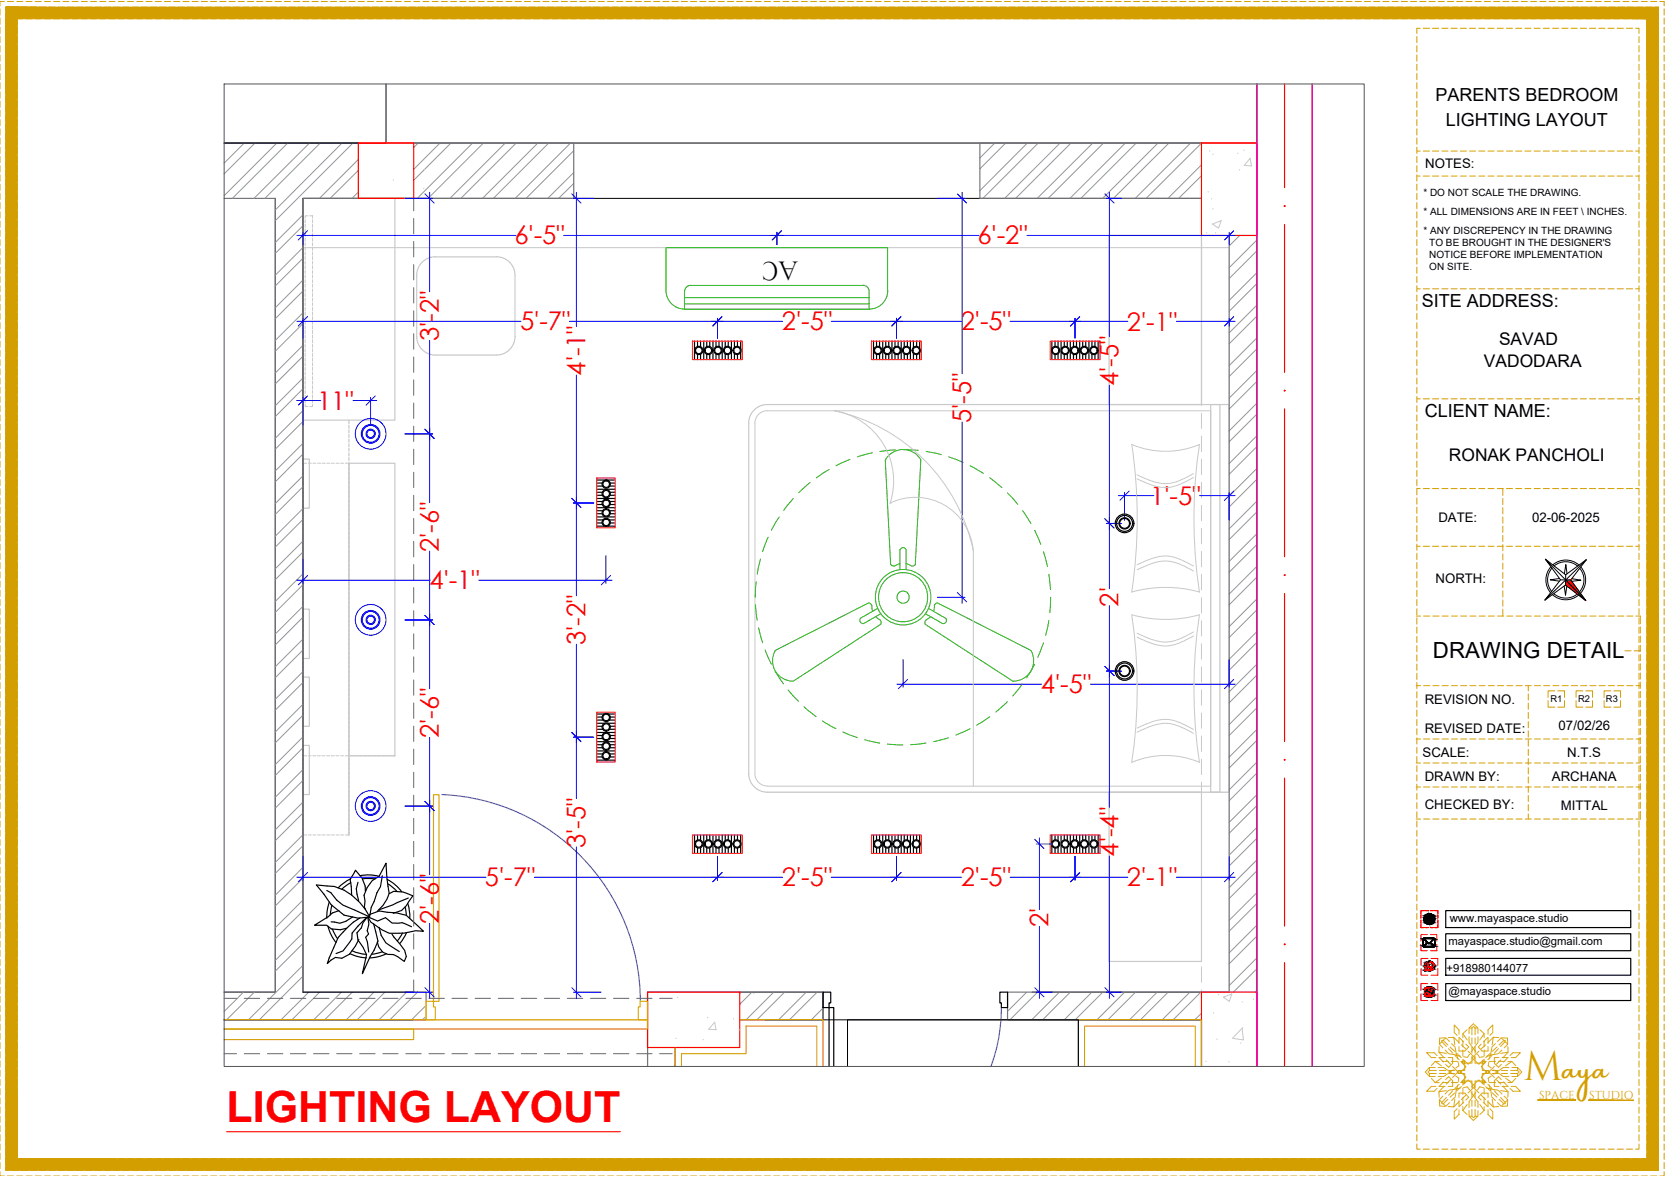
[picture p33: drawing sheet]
<svg xmlns="http://www.w3.org/2000/svg" width="420mm" height="297mm" viewBox="0 0 420 297" stroke-linecap="round" stroke-linejoin="round" font-family="sans-serif">
<defs><g id="words">
<text font-size="10.8" fill="#f00" x="57.1" y="283.3">LIGHTING LAYOUT</text>
<text font-size="10.4" fill="#d39e00" x="384.6" y="272.4">M</text>
<text font-size="7.4" fill="#d39e00" x="394.3" y="272.4">aya</text>
<text font-size="6.8" x="201.4" y="66.2" transform="rotate(-180 201.4 66.2)">AC</text>
<g font-size="6.5" fill="#f00">
<text x="129.8" y="61.7">6'-5&quot;</text>
<text x="246.6" y="61.7">6'-2&quot;</text>
<text x="131.2" y="83.4">5'-7&quot;</text>
<text x="197.3" y="83.4">2'-5&quot;</text>
<text x="242.4" y="83.4">2'-5&quot;</text>
<text x="284.4" y="83.4">2'-1&quot;</text>
<text x="110.7" y="86.1" transform="rotate(-90 110.7 86.1)">3'-2&quot;</text>
<text x="147.8" y="94.8" transform="rotate(-90 147.8 94.8)">4'-1&quot;</text>
<text x="282.2" y="97.4" transform="rotate(-90 282.2 97.4)">4'-5&quot;</text>
<text x="80" y="103.4">11&quot;</text>
<text x="245.1" y="106.8" transform="rotate(-90 245.1 106.8)">5'-5&quot;</text>
<text x="290.3" y="127.4">1'-5&quot;</text>
<text x="110.7" y="139.3" transform="rotate(-90 110.7 139.3)">2'-6&quot;</text>
<text x="108.4" y="148.7">4'-1&quot;</text>
<text x="282.3" y="153.1" transform="rotate(-90 282.3 153.1)">2'</text>
<text x="147.7" y="162.8" transform="rotate(-90 147.7 162.8)">3'-2&quot;</text>
<text x="262.7" y="174.9">4'-5&quot;</text>
<text x="110.7" y="186.3" transform="rotate(-90 110.7 186.3)">2'-6&quot;</text>
<text x="147.7" y="214" transform="rotate(-90 147.7 214)">3'-5&quot;</text>
<text x="282.3" y="216.2" transform="rotate(-90 282.3 216.2)">4'-4&quot;</text>
<text x="122.4" y="223.6">5'-7&quot;</text>
<text x="197.3" y="223.6">2'-5&quot;</text>
<text x="242.4" y="223.6">2'-5&quot;</text>
<text x="284.4" y="223.7">2'-1&quot;</text>
<text x="110.7" y="233.2" transform="rotate(-90 110.7 233.2)">2'-6&quot;</text>
<text x="264.6" y="234" transform="rotate(-90 264.6 234)">2'</text>
</g>
<text font-size="5.6" x="361.6" y="166">DRAWING DETAIL</text>
<g font-size="4.5">
<text x="362.2" y="25.6">PARENTS BEDROOM</text>
<text x="364.9" y="31.7">LIGHTING LAYOUT</text>
<text x="358.8" y="77.5">SITE ADDRESS:</text>
<text x="359.6" y="105.3">CLIENT NAME:</text>
</g>
<g font-size="4.4">
<text x="378.3" y="87">SAVAD</text>
<text x="374.5" y="92.5">VADODARA</text>
<text x="365.6" y="116.4">RONAK PANCHOLI</text>
</g>
<g font-size="3.3">
<text x="359.7" y="42.3">NOTES:</text>
<text x="363" y="131.9">DATE:</text>
<text x="386.6" y="131.9">02-06-2025</text>
<text x="362.2" y="147.2">NORTH:</text>
<text x="359.5" y="177.8">REVISION NO.</text>
<text x="359.5" y="184.9">REVISED DATE:</text>
<text x="393.3" y="184.3">07/02/26</text>
<text x="359" y="191">SCALE:</text>
<text x="395.5" y="191">N.T.S</text>
<text x="359.5" y="197.2">DRAWN BY:</text>
<text x="391.6" y="197.2">ARCHANA</text>
<text x="359.5" y="204.2">CHECKED BY:</text>
<text x="393.9" y="204.5">MITTAL</text>
</g>
<g font-size="2.9">
<text x="365.8" y="232.7">www.mayaspace.studio</text>
<text x="365.5" y="238.5">mayaspace.studio@gmail.com</text>
<text x="365" y="245.2">+918980144077</text>
<text x="365.5" y="251.1">@mayaspace.studio</text>
</g>
<g font-size="2.9" fill="#d39e00">
<text x="388.4" y="277.3">SPACE</text>
<text x="401" y="277.3">STUDIO</text>
</g>
<g font-size="2.5">
<text x="359.2" y="49.4">* DO NOT SCALE THE DRAWING.</text>
<text x="359.2" y="54.2">* ALL DIMENSIONS ARE IN FEET \ INCHES.</text>
<text x="359.2" y="59">* ANY DISCREPENCY IN THE DRAWING</text>
<text x="360.7" y="62">TO BE BROUGHT IN THE DESIGNER'S</text>
<text x="360.7" y="65.1">NOTICE BEFORE IMPLEMENTATION</text>
<text x="360.7" y="68.1">ON SITE.</text>
</g>
<g font-size="2.4">
<text x="391.3" y="177.2">R1</text>
<text x="398.2" y="177.2">R2</text>
<text x="405.3" y="177.2">R3</text>
</g>
</g></defs>
<!-- layer: FURNITURE -->
<g fill="none" stroke="#c7c8ca" stroke-width=".3">
<path d="M76.5 50.1h23.2v55.9h-23.2zM279.9 59.4h23.3v42.7h-23.3zM303.2 59.4v42.7M105.2 69.5v15.4M109.8 64.8h15.5M109.8 64.8a4.7 4.7 0 0 0-4.6 4.7M125.3 64.8a4.7 4.7 0 0 1 4.7 4.7M130 69.5v15.4M105.2 84.9a4.7 4.7 0 0 0 4.6 4.7h15.5a4.7 4.7 0 0 0 4.7-4.7M76.5 115.9h1.6v12.4h-1.6zM88.1 106v.9M88.1 107.3v.8"/>
<path d="M88.1 108.5v.7M88.1 109.7v.7M88.1 110.8v.8M88.1 112v.8M88.1 113.1v.8M88.1 114.3v.8M88.1 115.5v.7M88.1 116.7v.7M88.1 117.8v.8M88.1 119v.7M188.9 106.8a4.7 4.7 0 0 1 4.7-4.7h116.6v97.8h-116.6a4.7 4.7 0 0 1-4.7-4.7v-88.4M305.5 102.1h2.3v97.8h-2.3z"/>
<path d="M88.1 120.1v.8M88.1 121.3v.8M88.1 122.5v.7M88.1 123.6v.8M88.1 124.8v.7M88.1 126v.7M88.1 127.1v.8M88.1 128.3v.8M88.1 129.4v.8M88.1 130.6v.8M88.1 131.8v.8M88.1 133v.7"/>
<path d="M88.1 134.1v.8M88.1 135.3v.7M88.1 136.4v.8M88.1 137.6v.8M88.1 138.8v.8M88.1 139.9v.8M76.5 153.7h1.6v12.5h-1.6zM88.1 141.1v.8M88.1 142.3v.7M88.1 143.4v.8M88.1 144.6v.8M88.1 145.7v.8"/>
<path d="M88.1 146.9v.8M88.1 148.1v.8M88.1 149.3v.7M88.1 150.4v.8M88.1 151.6v.7M88.1 152.7v.8M88.1 153.9v.8M88.1 155.1v.8M88.1 156.2v.8M88.1 157.4v.8M88.1 158.6v.7M88.1 159.7v.8"/>
<path d="M76.5 170.9h1.6v12.4h-1.6zM88.1 160.9v.8M88.1 162v.8M88.1 163.2v.8M88.1 164.4v.8M88.1 165.6v.7M88.1 166.7v.8M88.1 167.9v.7M88.1 169.1v.7M88.1 170.2v.8M88.1 171.4v.8M88.1 172.5v.8"/>
<path d="M88.1 173.7v.8M88.1 174.9v.7M88.1 176.1v.7M88.1 177.2v.8M88.1 178.4v.7M88.1 179.5v.8M76.5 188.1h1.6v12.4h-1.6zM88.1 190.7h11.6v-73.8h-11.6v93.8v-.9M88.1 180.7v.8M88.1 181.8v.8M88.1 183v.8M88.1 184.2v.7"/>
<path d="M88.1 185.4v.7M88.1 186.5v.8M88.1 187.7v.8M88.1 188.8v.8M88.1 190v.8M88.1 191.2v.8M88.1 192.3v.8M88.1 193.5v.8M88.1 194.7v.7M88.1 195.8v.8M88.1 197v.8M88.1 198.1v.9"/>
<path d="M88.1 199.3v.8M279.9 199.9h23.3v42.7h-23.3zM88.1 200.5v.8M88.1 201.7v.7M88.1 202.8v.8M88.1 204v.8M88.1 205.1v.8M88.1 206.3v.8M88.1 207.5v.8M88.1 208.6v.8"/>
</g>
<!-- layer: furniture dimensions -->
<g fill="none" stroke="#c7c8ca" stroke-width=".25">
<path d="M77 55.4v.8M77 56.6v.8M77 57.8v.7M77 58.9v.8M77.7 54.5h-.7v.6M78.1 54.5h.8v.6M78.9 55.4v.8M78.9 56.6v.8M78.9 57.8v.7M78.9 58.9v.8M77 60.1v.8M77 61.3v.7"/>
<path d="M77 62.4v.8M77 63.6v.8M77 64.8v.7M77 65.9v.8M77 67.1v.7M77 68.3v.7M77 69.4v.8M77 70.6v.8M77 71.7v.8M77 72.9v.8M77 74.1v.7M77 75.3v.7"/>
<path d="M77 76.4v.8M77 77.6v.7M77 78.7v.8M77 79.9v.8M78.9 60.1v.8M78.9 61.3v.7M78.9 62.4v.8M78.9 63.6v.8M78.9 64.8v.7M78.9 65.9v.8M78.9 67.1v.7M78.9 68.3v.7"/>
<path d="M78.9 69.4v.8M78.9 70.6v.8M78.9 71.7v.8M78.9 72.9v.8M78.9 74.1v.7M78.9 75.3v.7M78.9 76.4v.8M78.9 77.6v.7M78.9 78.7v.8M78.9 79.9v.8M77 81.1v.8M77 82.2v.8"/>
<path d="M77 83.4v.8M77 84.6v.7M77 85.7v.8M77 86.9v.8M77 88v.8M77 89.2v.8M77 90.4v.8M77 91.6v.7M77 92.7v.8M77 93.9v.7M77 95v.8M77 96.2v.8"/>
<path d="M77 97.4v.8M77 98.5v.8M77 99.7v.8M78.9 81.1v.8M78.9 82.2v.8M78.9 83.4v.8M78.9 84.6v.7M78.9 85.7v.8M78.9 86.9v.8M78.9 88v.8M78.9 89.2v.8M78.9 90.4v.8"/>
<path d="M78.9 91.6v.7M78.9 92.7v.8M78.9 93.9v.7M78.9 95v.8M78.9 96.2v.8M78.9 97.4v.8M78.9 98.5v.8M78.9 99.7v.8M77 102v.6h.7M77 100.9v.7M78.9 102v.6h-.8M78.9 100.9v.7"/>
</g>
<!-- layer: Labelling -->
<g fill="none" stroke="#c7c8ca" stroke-width=".25">
<path d="M303.2 59.4v2.1M303.2 63.5v3.8M303.2 69.3v3.9M303.2 75.1v3.9M303.2 80.9v3.9M303.2 86.8v3.9M303.2 92.6v3.9M303.2 98.4v3.9M303.2 104.3v3.8M303.2 110.1v3.8M303.2 115.9v3.8M303.2 121.7v3.9"/>
<path d="M303.2 127.5v3.9M303.2 133.3v3.9M303.2 139.2v3.9M303.2 145v3.9M303.2 150.8v3.9M303.2 156.7v3.8M303.2 162.5v3.9M303.2 168.3v3.9M303.2 174.1v3.9M303.2 179.9v3.9M303.2 185.7v3.9M303.2 191.6v3.9"/>
<path d="M303.2 197.4v3.9M303.2 203.2v3.9M303.2 209.1v3.8M303.2 214.9v3.9M303.2 220.7v3.9M303.2 226.5v3.9M303.2 232.4v3.8M303.2 238.2v3.8M303.2 244v3.9M303.2 249.8v2.2"/>
</g>
<!-- layer: FURNITURE -->
<g fill="none" stroke="#c7c8ca" stroke-width=".25">
<path d="M76.5 62.5h233.7M76.5 118v.8M76.5 119.2v.8M77.4 116.9h-.9v.7M77.8 116.9h.8M79 116.9h.7M80.1 116.9h.8M81.3 116.9h.7M82.5 116.9h.7M83.6 116.9h.8M84.8 116.9h.8M85.9 116.9h.8"/>
<path d="M87.1 116.9h1v.7M88.1 118v.8M88.1 119.2v.8M190.5 106.8a3.1 3.1 0 0 1 3.1-3.1h111.9v94.7h-111.9M190.5 106.8v88.4a3.1 3.1 0 0 0 3.1 3.2M301.2 119.5a13 13 0 0 1-8 2.5l-3.1-.8-3.2-1.4M76.5 120.3v.8M76.5 121.5v.8M76.5 122.7v.7M76.5 123.8v.8M76.5 125v.8M76.5 126.1v.8"/>
<path d="M76.5 127.3v.8M76.5 128.5v.8M76.5 129.7v.7M76.5 130.8v.8M76.5 132v.7M76.5 133.1v.8M76.5 134.3v.8M76.5 135.5v.8M76.5 136.6v.8M76.5 137.8v.8M76.5 139v.7M88.1 120.3v.8"/>
<path d="M88.1 121.5v.8M88.1 122.7v.7M88.1 123.8v.8M88.1 125v.8M88.1 126.1v.8M88.1 127.3v.8M88.1 128.5v.8M88.1 129.7v.7M88.1 130.8v.8M88.1 132v.7M88.1 133.1v.8M88.1 134.3v.8"/>
<path d="M88.1 135.5v.8M88.1 136.6v.8M88.1 137.8v.8M88.1 139v.7M224.6 127h.1M245.6 139.1v59.3M245.6 139a45.8 45.8 0 0 0-35.1-35.4 18 18 0 0 1 14.1 23.3 14.7 14.7 0 0 1 21 12.2M301.2 120.5a13 13 0 0 1-8 2.5l-2.2-.5-4.1-1.7M76.5 140.1v.8M76.5 141.3v.8M76.5 142.5v.7M76.5 143.6v.8"/>
<path d="M76.5 144.8v.8M76.5 146v.7M76.5 147.1v.8M76.5 148.3v.7M76.5 149.5v.7M76.5 150.6v.8M76.5 151.8v.8M76.5 152.9v.8M76.5 154.1v.8M76.5 155.3v.7M76.5 156.4v.8M76.5 157.6v.8"/>
<path d="M76.5 158.8v.7M76.5 159.9v.8M88.1 140.1v.8M88.1 141.3v.8M88.1 142.5v.7M88.1 143.6v.8M88.1 144.8v.8M88.1 146v.7M88.1 147.1v.8M88.1 148.3v.7M88.1 149.5v.7M88.1 150.6v.8"/>
<path d="M88.1 151.8v.8M88.1 152.9v.8M88.1 154.1v.8M88.1 155.3v.7M88.1 156.4v.8M88.1 157.6v.8M88.1 158.8v.7M88.1 159.9v.8M285.6 155.2a125.7 125.7 0 0 1 0 37.2 21.6 21.6 0 0 1 17.1 0 124.9 124.9 0 0 1 0-37.2M285.6 155.2a31.7 31.7 0 0 0 17.1 0M286.9 143.8l.9-.4a12.1 12.1 0 0 1 8.1-1.6l1.8 .6 3.5 1.7M286.9 142.5l.9-.4a12.4 12.4 0 0 1 8.1-1.6l2.2 .8 3.1 1.6"/>
<path d="M301.2 159.5a13 13 0 0 1-8 2.5l-2.7-.6-3.6-1.6M302.7 149.4a31.8 31.8 0 0 0-17.1 0 126.6 126.6 0 0 0 0-37.2 21.9 21.9 0 0 0 17.1 0 124.9 124.9 0 0 0 0 37.2M76.5 161.1v.8M76.5 162.2v.9M76.5 163.4v.8M76.5 164.6v.8M76.5 165.8v.7M76.5 166.9v.8M76.5 168.1v.8M76.5 169.2v.8M76.5 170.4v.8M76.5 171.6v.8"/>
<path d="M76.5 172.7v.8M76.5 173.9v.8M76.5 175.1v.7M76.5 176.2v.8M76.5 177.4v.8M76.5 178.5v.9M76.5 179.7v.8M88.1 161.1v.8M88.1 162.2v.9M88.1 163.4v.8M88.1 164.6v.8M88.1 165.8v.7"/>
<path d="M88.1 166.9v.8M88.1 168.1v.8M88.1 169.2v.8M88.1 170.4v.8M88.1 171.6v.8M88.1 172.7v.8M88.1 173.9v.8M88.1 175.1v.7M88.1 176.2v.8M88.1 177.4v.8M88.1 178.5v.9M88.1 179.7v.8"/>
<path d="M301.2 160.5l-.9 .5a11.1 11.1 0 0 1-7.5 1.9l-1.8-.4-4.1-1.7M76.5 180.9v.8M76.5 182.1v.7M76.5 183.2v.8M76.5 184.4v.8M76.5 185.5v.8M76.5 186.7v.8M76.5 187.9v.8M76.5 189v.8M76.5 190.2v.8M76.5 191.4v.7M76.5 192.5v.8"/>
<path d="M76.5 193.7v.8M76.5 194.8v.9M76.5 196v.8M76.5 197.2v.8M76.5 198.4v.7M76.5 199.5v.8M76.5 190.7h.9M77.8 190.7h.7M78.9 190.7h.8M80.1 190.7h.8M81.2 190.7h.8M82.4 190.7h.8"/>
<path d="M83.6 190.7h.8M84.8 190.7h.7M85.9 190.7h.8M87.1 190.7h.7M88.1 180.9v.8M88.1 182.1v.7M88.1 183.2v.8M88.1 184.4v.8M88.1 185.5v.8M88.1 186.7v.8M88.1 187.9v.8M88.1 189v.8"/>
<path d="M88.1 190.2v.8M88.1 191.4v.7M88.1 192.5v.8M88.1 193.7v.8M88.1 194.8v.9M88.1 196v.8M88.1 197.2v.8M88.1 198.4v.7M88.1 199.5v.8M88.3 190.7h.7M89.4 190.7h.8M90.6 190.7h.8"/>
<path d="M91.7 190.7h.8M92.9 190.7h.8M94.1 190.7h.7M95.2 190.7h.8M96.4 190.7h.8M97.6 190.7h.7M98.7 190.7h1M286.9 184.8l.9-.5a12.1 12.1 0 0 1 8.1-1.5l1.8 .5 3.5 1.8M286.9 183.8l.9-.5a12.1 12.1 0 0 1 8.1-1.5l2.2 .7 3.1 1.6M76.5 210v.7h.9M76.5 200.7v.8M76.5 201.9v.7"/>
<path d="M76.5 203v.8M76.5 204.2v.8M76.5 205.3v.8M76.5 206.5v.8M76.5 207.7v.7M76.5 208.9v.7M77.8 210.7h.8M79 210.7h.7M80.1 210.7h.8M81.3 210.7h.7M82.5 210.7h.7M83.6 210.7h.8"/>
<path d="M84.8 210.7h.8M85.9 210.7h.8M88.1 200.7v.8M88.1 201.9v.7M88.1 203v.8M88.1 204.2v.8M88.1 205.3v.8M88.1 206.5v.8M88.1 207.7v.7M88.1 208.9v.7M88.1 210v.7h-1"/>
</g>
<!-- layer: Dimension -->
<g fill="none" stroke="#e0ac11" stroke-width=".25">
<path d="M370.2 259.9l-1.1 1M370.8 259.4l1-1 1.1 1M371.4 259.4h-.7v1.4M371.4 259.4l.5-.3 .3 .3M371.4 259.4v1.7M372.2 259.4h.8v1.4M372.2 259.4v1.7M373.5 259.9l1 1M360.6 269.5l-.9 1 .9 1.1M360.7 270.9v.8h1.5M360.7 270.9h1.8M360.7 270.2l-.3 .3 .3 .4"/>
<path d="M360.7 270.2h1.8M361.2 272.1l1 1.1M362.2 269.4h-1.5v.8M362.2 273.2h1M362.2 267.9h1M362.2 267.9l-1 1M362.2 267.9l1.5 1.1M362.3 274.2h-1.1l-1.2 1.2h1.9l.7-.7M362.6 266.4l-.7-.7h-1.9l1.2 1.2h1.1M362.9 269.4h1.5M363.1 274.2h1.6M363.1 265.5l1.3 1.4"/>
<path d="M363.1 266.9h1.6M363.2 264.1l-.1 1.4 1.9 .3M363.2 266.9l1.1 1.1M363.2 270.9h1.6M363.2 277.7l.1 1.4M363.2 270.2h1.6M363.3 279.1l1.4 .1M363.7 272.1l-1.5 1.1M363.9 262.9l-.7 .6 .9 .9M363.9 278.2v.3h.3M363.9 262.9l1.1 1.2M363.9 273.2h1.6"/>
<path d="M363.9 267.9h1.6M364.1 276.6l-.9 1 .7 .6M364.2 262.6l.6-.7 1 .9M364.2 262.6h-.3v.3M364.2 262.6l1.2 1.1M364.3 273l-1.1 1.1M364.4 269.4l1.5 1.1M364.4 274.1l-1.3 1.4M364.7 261.9l-1.4 .1-.1 1.4M364.7 265l.9 .9M364.8 272.5l.7-.8 1.1 1v1.5h-1.2M365 267.5l1.1 1.1"/>
<path d="M365 275.2l-1.9 .3 .1 1.4M365 277l-1.1 1.2M365.4 277.4l-1.2 1.1M365.4 266.9h1.2v1.5l-1.1 1-.7-.8M365.5 261.9l1.4-.1 .2 1.9M365.5 270.9h1.6M365.5 270.2h1.6M365.5 264.7l1.1 1.1M365.6 275.2l-.9 .9M365.8 278.3l-1 .9-.6-.7M365.8 266l1.9 .3 .1 .9M365.9 264.2l1.2 1.1"/>
<path d="M365.9 270.5l-1.5 1.2h-1.5M365.9 270.5l.8 .6M366.1 272.5l-1.1 1.1M366.3 273.2h1.5M366.3 267.9h1.5M366.3 263.4l.9 .9M366.6 271.9l1.3-1.4 .4 .4 .3-.4 1.3 1.4-1.1 1.1M366.6 275.3l-1.1 1.1M366.7 270l-.8 .5M366.9 261.8l1.3 1.3M367.1 275.8l-1.2 1.1M367.1 277.4l-.2 1.9h-1.4"/>
<path d="M367.2 266.3l1 1.1M367.2 276.8l-.9 .9M367.2 264.5l.3 1.9 1 .2M367.4 271.6l.7 .5-.1 1M367.6 265.8l1.2 1.1M367.7 279.8l-.7 .7v1.9l1.2-1.2v-1.1M367.8 273.8l-.1 1-1.9 .3M367.9 270.9h1.7v2.3h-1M368 268l.1 1-.7 .5M368.2 261v-1.1l-1.2-1.2v1.9l.7 .7M368.2 277v-1.1h1.5l.9 1-.7 .7M368.2 261.8v1.5"/>
<path d="M368.2 277.8v1.5M368.2 278l-1.3 1.3M368.2 273.6l-1 1.1M368.3 261.9l1.1 1.1M368.5 274.6l-1 .2-.3 1.9M368.6 267.9h1v2.3h-1.7M368.8 268l1.1 1.2-1.3 1.3-.3-.3-.4 .3-1.3-1.4M368.8 274.2l-1.2 1.1M368.8 263.7l1.1 1M369.1 273.8v-1h2.3v1.8M369.1 267.7h.5v.6h-.5v-.4M369.1 260.9v1"/>
<path d="M369.1 262.7v1.5M369.1 265v1.5M369.1 274.6v1.6M369.1 276.9v1.6M369.1 279.3v1M369.1 260.9l1.1 1.6M369.3 273.7l1.2-1.2 1.3 1.3-.4 .3 .4 .4-1.3 1.3M369.3 274.5l1-.2 .5 .8M369.4 278.2l-1.1 1.1M369.6 272.8v.6h-.5M369.6 272.7h-.5v.5M369.9 263.5l.7 .7-.9 1h-1.5v-1.1"/>
<path d="M369.9 276.4l-1.1 1.1M370.2 278.7l-1.1 1.6M370.5 265.3l1.3 1.3-.4 .4 .4 .4-1.3 1.2-1.2-1.2M370.7 261.6v1.4l1.1 1.7M370.8 266.1l-.5 .8-1-.2M371.3 275.7l.5 .8M371.4 266.6v1.7h-2.3v-1M371.4 261.9v1.6M371.4 264.3v1.5M371.4 275.3v1.6M371.4 277.7v1.5M371.4 280v1.7"/>
<path d="M371.8 276.5l-1.1 1.6v1.4M371.8 264.7l-.5 .7M371.9 276.5l1.1 1.6v1.4M371.9 264.7l.5 .7M372.2 266.6v1.7h2.3v-1M372.2 261.9v1.6M372.2 264.3v1.5M372.2 275.3v1.6M372.2 277.7v1.5M372.2 280v1.7M372.4 275.7l-.5 .8M372.8 266.1l.6 .8 1-.2"/>
<path d="M373 261.6v1.4l-1.1 1.7M373.2 265.3l-1.3 1.3 .3 .4-.3 .4 1.3 1.2 1.2-1.2M373.4 278.7l1.1 1.6M373.8 276.4l1.1 1.1M373.8 263.5l-.8 .7 1 1h1.5v-1.1M374.1 272.8v.6h.4M374.1 272.7h.5v.5M374.3 278.2l1.1 1.1M374.4 273.7l-1.2-1.2-1.3 1.3 .3 .3-.3 .4 1.3 1.3M374.4 274.5l-1-.2-.6 .8M374.5 273.8v-1h-2.3v1.8M374.5 267.7h-.4v.6h.5v-.4"/>
<path d="M374.5 260.9v1M374.5 262.7v1.5M374.5 265v1.5M374.5 274.6v1.6M374.5 276.9v1.6M374.5 279.3v1M374.5 260.9l-1.1 1.6M374.9 268l-1.1 1.2 1.2 1.3 .4-.3 .4 .3 1.3-1.4M374.9 274.2l1.1 1.1M374.9 263.7l-1.1 1M375.1 267.9h-1v2.3h1.7M375.2 274.6l.9 .2 .3 1.9"/>
<path d="M375.4 261.9l-1.1 1.1M375.5 278l1.3 1.3M375.5 273.6l1 1.1M375.5 261v-1.1l1.2-1.2v1.9l-.7 .7M375.5 261.8v1.5M375.5 277v-1.1h-1.5l-1 1 .8 .7M375.5 277.8v1.5M375.7 268l-.2 1 .8 .5M375.8 270.9h-1.7v2.3h1M375.8 273.2h1.6M375.8 267.9h1.6M375.8 273.8l.2 1 1.9 .3"/>
<path d="M376 279.8l.7 .7v1.9l-1.2-1.2v-1.1M376 265.8l-1.1 1.1M376.3 271.6l-.8 .5 .2 1M376.4 276.8l1 .9M376.4 264.5l-.3 1.9-.9 .2M376.5 266.3l-1 1.1M376.6 277.4l.2 1.9h1.4M376.6 270.9h1.5M376.6 270.2h1.5M376.6 275.8l1.1 1.1M376.8 261.8l-1.3 1.3M376.9 270l.8 .5"/>
<path d="M377.1 275.3l1 1.1M377.1 271.9l-1.3-1.4-.4 .4-.4-.4-1.2 1.4 1.1 1.1M377.4 263.4l-1 .9M377.6 272.5l1.1 1.1M377.7 264.2l-1.1 1.1M377.7 270.5l1.6 1.1M377.7 270.5l-.8 .6M377.9 278.3l.9 .9 .7-.7M377.9 266l-1.9 .3-.2 .9M378.1 275.2l.9 .9M378.1 264.7l-1 1.1M378.2 273.2h1.5"/>
<path d="M378.2 267.9h1.5M378.2 261.9l-1.4-.1-.2 1.9M378.2 266.9h-1.1v1.5l1.1 1 .7-.8M378.3 277.4l1.2 1.1M378.7 275.2l1.9 .3-.1 1.4M378.7 277l1.1 1.2M378.7 267.5l-1.1 1.1M378.9 270.9h1.5M378.9 272.5l-.7-.8-1.1 1v1.5h1.1M378.9 270.2h1.5M379 261.9l1.4 .1M379 274.2h1.6"/>
<path d="M379 266.9h1.6M379 265l-.9 .9M379.3 274.1l1.3 1.4M379.3 269.4l-1.6 1.1M379.3 271.7h1.4M379.3 269.4h1.4M379.4 273l1.1 1.1M379.5 262.6l-.7-.7-.9 .9M379.5 262.6l-1.2 1.1M379.5 262.6h.3v.3M379.6 276.6l.9 1-.7 .6M379.8 262.9l.7 .6-.9 .9"/>
<path d="M379.8 278.2v.3h-.3M379.8 262.9l-1.1 1.2M379.9 272.1l1.6 1.1M380.4 279.1l-1.4 .1M380.4 262v1.4M380.4 277.7v1.4M380.5 264.1l.1 1.4-1.9 .3M380.5 273.2h1M380.5 267.9h1M380.5 266.9l-1.1 1.1M380.6 265.5l-1.3 1.4M381 266.4l.8-.7h1.9l-1.2 1.2h-1.2"/>
<path d="M381.2 270.9h1.7M381.2 270.2h1.7M381.3 274.2h1.2l1.2 1.2h-1.9l-.8-.7M381.5 269.4h1.4v.8M381.5 267.9l1 1M381.5 267.9l-1.6 1.1M382.5 272.1l-1 1.1M382.9 270.9v.8h-1.4M382.9 270.2l.4 .3-.4 .4M383 269.5l1 1-1 1.1M369.1 280.3l1.1 .9M370.7 280.3v1.4h.7"/>
<path d="M370.8 281.8l1 1 1.1-1M371.4 281.7l.5 .4 .3-.4M373 280.3v1.4h-.8M374.5 280.3l-1 .9"/>
</g>
<g fill="#d39e00" stroke="#d39e00" stroke-width=".25">
<path d="M1.4 1.8l417.1 2.9v-2.9zM1.4 1.8l417.1 2.9h-417.1z"/>
<path d="M415.6 4.7l2.9 287.7v-287.7zM415.6 4.7l2.9 287.7h-2.9z"/>
<path d="M1.4 4.7l3 287.7v-287.7zM1.4 4.7l3 287.7h-3z"/>
<path d="M1.4 292.4l417.1 2.9v-2.9zM1.4 292.4l417.1 2.9h-417.1z"/>
<path d="M388.1 277.5l9.5 .2v-.2zM388.1 277.5l9.5 .2h-9.5z"/>
<path d="M400.9 277.7h11.3zM400.9 277.7h11.3z"/>
</g>
<g fill="none" stroke="#d39e00" stroke-width=".25">
<path d="M0 2.2v1.6M0 4.6v1.5M0 6.9v1.6M0 9.2v1.6M0 11.5v1.6M0 13.9v1.5M0 16.2v1.6M0 18.5v1.6M1.1 .4h-1.1v1.1M1.4 3.4v1.5M1.4 5.7v1.6M1.4 8v1.6"/>
<path d="M1.4 10.4v1.5M1.4 12.7v1.6M1.4 15.1v1.5M1.4 17.4v1.5M1.4 19.7v1.5M1.9 .4h1.5M2.3 1.8h-.9v.8M3 1.8h1.6M4.2 .4h1.6M4.4 6.9v1.6M4.4 9.2v1.6M4.4 11.5v1.6"/>
<path d="M4.4 13.9v1.5M4.4 16.2v1.6M4.4 18.5v1.6M5.4 1.8h1.5M5.8 4.7h-1.4v1.4M6.6 .4h1.5M6.6 4.7h1.5M7.7 1.8h1.6M8.9 .4h1.5M8.9 4.7h1.5M10 1.8h1.6M11.2 .4h1.5"/>
<path d="M11.2 4.7h1.5M12.4 1.8h1.5M13.5 .4h1.6M13.5 4.7h1.6M14.7 1.8h1.6M15.9 .4h1.5M15.9 4.7h1.5M17 1.8h1.6M18.2 .4h1.5M18.2 4.7h1.5M19.3 1.8h1.6M20.5 .4h1.6"/>
<path d="M20.5 4.7h1.6M21.7 1.8h1.5M22.9 .4h1.5M22.9 4.7h1.5M24 1.8h1.6M25.2 .4h1.5M25.2 4.7h1.5M26.3 1.8h1.6M27.5 .4h1.5M27.5 4.7h1.5M28.7 1.8h1.5M29.8 .4h1.6"/>
<path d="M29.8 4.7h1.6M31 1.8h1.6M32.2 .4h1.5M32.2 4.7h1.5M33.3 1.8h1.6M34.5 .4h1.6M34.5 4.7h1.6M35.6 1.8h1.6M36.8 .4h1.6M36.8 4.7h1.6M38 1.8h1.5M39.2 .4h1.5"/>
<path d="M39.2 4.7h1.5M40.3 1.8h1.6M41.5 .4h1.6M41.5 4.7h1.6M42.6 1.8h1.6M43.8 .4h1.6M43.8 4.7h1.6M45 1.8h1.5M46.1 .4h1.6M46.1 4.7h1.6M47.3 1.8h1.6M48.5 .4h1.5"/>
<path d="M48.5 4.7h1.5M49.6 1.8h1.6M50.8 .4h1.6M50.8 4.7h1.6M52 1.8h1.5M53.1 .4h1.6M53.1 4.7h1.6M54.3 1.8h1.5M55.5 .4h1.5M55.5 4.7h1.5M56.6 1.8h1.6M57.8 .4h1.6"/>
<path d="M57.8 4.7h1.6M59 1.8h1.5M60.1 .4h1.6M60.1 4.7h1.6M61.3 1.8h1.5M62.4 .4h1.6M62.4 4.7h1.6M63.6 1.8h1.6M64.8 .4h1.5M64.8 4.7h1.5M66 1.8h1.5M67.1 .4h1.6"/>
<path d="M67.1 4.7h1.6M68.3 1.8h1.5M69.4 .4h1.6M69.4 4.7h1.6M70.6 1.8h1.5M71.8 .4h1.5M71.8 4.7h1.5M72.9 1.8h1.6M74.1 .4h1.5M74.1 4.7h1.5M75.3 1.8h1.5M76.4 .4h1.6"/>
<path d="M76.4 4.7h1.6M77.6 1.8h1.5M78.7 .4h1.6M78.7 4.7h1.6M79.9 1.8h1.5M81.1 .4h1.5M81.1 4.7h1.5M82.3 1.8h1.5M83.4 .4h1.6M83.4 4.7h1.6M84.6 1.8h1.5M85.7 .4h1.6"/>
<path d="M85.7 4.7h1.6M86.9 1.8h1.6M88.1 .4h1.5M88.1 4.7h1.5M89.2 1.8h1.6M90.4 .4h1.5M90.4 4.7h1.5M91.6 1.8h1.5M92.7 .4h1.6M92.7 4.7h1.6M93.9 1.8h1.6M95 .4h1.6"/>
<path d="M95 4.7h1.6M96.2 1.8h1.6M97.4 .4h1.5M97.4 4.7h1.5M98.6 1.8h1.5M99.7 .4h1.6M99.7 4.7h1.6M100.9 1.8h1.5M102.1 .4h1.5M102.1 4.7h1.5M103.2 1.8h1.6M104.4 .4h1.5"/>
<path d="M104.4 4.7h1.5M105.5 1.8h1.6M106.7 .4h1.5M106.7 4.7h1.5M107.9 1.8h1.5M109.1 .4h1.5M109.1 4.7h1.5M110.2 1.8h1.6M111.4 .4h1.5M111.4 4.7h1.5M112.5 1.8h1.6M113.7 .4h1.5"/>
<path d="M113.7 4.7h1.5M114.9 1.8h1.5M116 .4h1.6M116 4.7h1.6M117.2 1.8h1.5M118.4 .4h1.5M118.4 4.7h1.5M119.5 1.8h1.6M120.7 .4h1.5M120.7 4.7h1.5M121.8 1.8h1.6M123 .4h1.5"/>
<path d="M123 4.7h1.5M124.2 1.8h1.5M125.3 .4h1.6M125.3 4.7h1.6M126.5 1.8h1.6M127.7 .4h1.5M127.7 4.7h1.5M128.8 1.8h1.6M130 .4h1.6M130 4.7h1.6M131.1 1.8h1.6M132.3 .4h1.6"/>
<path d="M132.3 4.7h1.6M133.5 1.8h1.5M134.7 .4h1.5M134.7 4.7h1.5M135.8 1.8h1.6M137 .4h1.6M137 4.7h1.6M138.1 1.8h1.6M139.3 .4h1.6M139.3 4.7h1.6M140.5 1.8h1.5M141.6 .4h1.6"/>
<path d="M141.6 4.7h1.6M142.8 1.8h1.6M144 .4h1.5M144 4.7h1.5M145.1 1.8h1.6M146.3 .4h1.6M146.3 4.7h1.6M147.5 1.8h1.5M148.6 .4h1.6M148.6 4.7h1.6M149.8 1.8h1.5M151 .4h1.5"/>
<path d="M151 4.7h1.5M152.1 1.8h1.6M153.3 .4h1.6M153.3 4.7h1.6M154.5 1.8h1.5M155.6 .4h1.6M155.6 4.7h1.6M156.8 1.8h1.5M157.9 .4h1.6M157.9 4.7h1.6M159.1 1.8h1.6M160.3 .4h1.5"/>
<path d="M160.3 4.7h1.5M161.5 1.8h1.5M162.6 .4h1.6M162.6 4.7h1.6M163.8 1.8h1.5M164.9 .4h1.6M164.9 4.7h1.6M166.1 1.8h1.5M167.3 .4h1.5M167.3 4.7h1.5M168.4 1.8h1.6M169.6 .4h1.6"/>
<path d="M169.6 4.7h1.6M170.8 1.8h1.5M171.9 .4h1.6M171.9 4.7h1.6M173.1 1.8h1.5M174.2 .4h1.6M174.2 4.7h1.6M175.4 1.8h1.6M176.6 .4h1.5M176.6 4.7h1.5M177.8 1.8h1.5M178.9 .4h1.6"/>
<path d="M178.9 4.7h1.6M180.1 1.8h1.6M181.2 .4h1.6M181.2 4.7h1.6M182.4 1.8h1.6M183.6 .4h1.5M183.6 4.7h1.5M184.7 1.8h1.6M185.9 .4h1.6M185.9 4.7h1.6M187.1 1.8h1.5M188.2 .4h1.6"/>
<path d="M188.2 4.7h1.6M189.4 1.8h1.6M190.5 .4h1.6M190.5 4.7h1.6M191.7 1.8h1.6M192.9 .4h1.5M192.9 4.7h1.5M194.1 1.8h1.5M195.2 .4h1.6M195.2 4.7h1.6M196.4 1.8h1.6M197.6 .4h1.5"/>
<path d="M197.6 4.7h1.5M198.7 1.8h1.6M199.9 .4h1.5M199.9 4.7h1.5M201 1.8h1.6M202.2 .4h1.6M202.2 4.7h1.6M203.4 1.8h1.5M204.6 .4h1.5M204.6 4.7h1.5M205.7 1.8h1.6M206.9 .4h1.5"/>
<path d="M206.9 4.7h1.5M208 1.8h1.6M209.2 .4h1.5M209.2 4.7h1.5M210.4 1.8h1.5M211.5 .4h1.6M211.5 4.7h1.6M212.7 1.8h1.5M213.9 .4h1.5M213.9 4.7h1.5M215 1.8h1.6M216.2 .4h1.5"/>
<path d="M216.2 4.7h1.5M217.3 1.8h1.6M218.5 .4h1.5M218.5 4.7h1.5M219.7 1.8h1.5M220.9 .4h1.5M220.9 4.7h1.5M222 1.8h1.6M223.2 .4h1.5M223.2 4.7h1.5M224.3 1.8h1.6M225.5 .4h1.6"/>
<path d="M225.5 4.7h1.6M226.7 1.8h1.5M227.8 .4h1.6M227.8 4.7h1.6M229 1.8h1.5M230.2 .4h1.5M230.2 4.7h1.5M231.3 1.8h1.6M232.5 .4h1.6M232.5 4.7h1.6M233.6 1.8h1.6M234.8 .4h1.6"/>
<path d="M234.8 4.7h1.6M236 1.8h1.5M237.2 .4h1.5M237.2 4.7h1.5M238.3 1.8h1.6M239.5 .4h1.5M239.5 4.7h1.5M240.6 1.8h1.6M241.8 .4h1.6M241.8 4.7h1.6M243 1.8h1.5M244.1 .4h1.6"/>
<path d="M244.1 4.7h1.6M245.3 1.8h1.5M246.5 .4h1.5M246.5 4.7h1.5M247.6 1.8h1.6M248.8 .4h1.6M248.8 4.7h1.6M250 1.8h1.5M251.1 .4h1.6M251.1 4.7h1.6M252.3 1.8h1.5M253.4 .4h1.6"/>
<path d="M253.4 4.7h1.6M254.6 1.8h1.6M255.8 .4h1.5M255.8 4.7h1.5M257 1.8h1.5M258.1 .4h1.6M258.1 4.7h1.6M259.3 1.8h1.5M260.4 .4h1.6M260.4 4.7h1.6M261.6 1.8h1.5M262.8 .4h1.5"/>
<path d="M262.8 4.7h1.5M263.9 1.8h1.6M265.1 .4h1.6M265.1 4.7h1.6M266.3 1.8h1.5M267.4 .4h1.6M267.4 4.7h1.6M268.6 1.8h1.5M269.7 .4h1.6M269.7 4.7h1.6M270.9 1.8h1.6M272.1 .4h1.5"/>
<path d="M272.1 4.7h1.5M273.3 1.8h1.5M274.4 .4h1.6M274.4 4.7h1.6M275.6 1.8h1.6M276.7 .4h1.6M276.7 4.7h1.6M277.9 1.8h1.6M279.1 .4h1.5M279.1 4.7h1.5M280.2 1.8h1.6M281.4 .4h1.6"/>
<path d="M281.4 4.7h1.6M282.6 1.8h1.5M283.7 .4h1.6M283.7 4.7h1.6M284.9 1.8h1.6M286 .4h1.6M286 4.7h1.6M287.2 1.8h1.6M288.4 .4h1.5M288.4 4.7h1.5M289.6 1.8h1.5M290.7 .4h1.6"/>
<path d="M290.7 4.7h1.6M291.9 1.8h1.6M293.1 .4h1.5M293.1 4.7h1.5M294.2 1.8h1.6M295.4 .4h1.5M295.4 4.7h1.5M296.5 1.8h1.6M297.7 .4h1.6M297.7 4.7h1.6M298.9 1.8h1.5M300.1 .4h1.5"/>
<path d="M300.1 4.7h1.5M301.2 1.8h1.6M302.4 .4h1.5M302.4 4.7h1.5M303.5 1.8h1.6M304.7 .4h1.5M304.7 4.7h1.5M305.9 1.8h1.5M307 .4h1.6M307 4.7h1.6M308.2 1.8h1.6M309.4 .4h1.5"/>
<path d="M309.4 4.7h1.5M310.5 1.8h1.6M311.7 .4h1.5M311.7 4.7h1.5M312.8 1.8h1.6M314 .4h1.6M314 4.7h1.6M315.2 1.8h1.5M316.4 .4h1.5M316.4 4.7h1.5M317.5 1.8h1.6M318.7 .4h1.5"/>
<path d="M318.7 4.7h1.5M319.8 1.8h1.6M321 .4h1.6M321 4.7h1.6M322.2 1.8h1.5M323.3 .4h1.6M323.3 4.7h1.6M324.5 1.8h1.6M325.7 .4h1.5M325.7 4.7h1.5M326.8 1.8h1.6M328 .4h1.6"/>
<path d="M328 4.7h1.6M329.1 1.8h1.6M330.3 .4h1.6M330.3 4.7h1.6M331.5 1.8h1.5M332.7 .4h1.5M332.7 4.7h1.5M333.8 1.8h1.6M335 .4h1.5M335 4.7h1.5M336.1 1.8h1.6M337.3 .4h1.6"/>
<path d="M337.3 4.7h1.6M338.5 1.8h1.5M339.6 .4h1.6M339.6 4.7h1.6M340.8 1.8h1.5M342 .4h1.5M342 4.7h1.5M343.2 1.8h1.5M344.3 .4h1.6M344.3 4.7h1.6M345.5 1.8h1.5M346.6 .4h1.6"/>
<path d="M346.6 4.7h1.6M347.8 1.8h1.5M349 .4h1.5M349 4.7h1.5M350.1 1.8h1.6M351.3 .4h1.5M351.3 4.7h1.5M352.5 1.8h1.5M353.6 .4h1.6M353.6 4.7h1.6M354.8 1.8h1.5M355.9 .4h1.6"/>
<path d="M355.9 4.7h1.6M357.1 1.8h1.5M357.5 9.2v1.6M357.5 11.5v1.6M357.5 13.9v1.5M357.5 16.2v1.6M357.5 18.5v1.6M358.3 .4h1.5M358.3 4.7h1.5M358.4 7.1h-.9v1.4M359.2 7.1h1.5M359.5 1.8h1.5"/>
<path d="M360.6 .4h1.6M360.6 4.7h1.6M361.5 7.1h1.6M361.8 1.8h1.5M362.9 .4h1.6M362.9 4.7h1.6M363.9 7.1h1.5M364.1 1.8h1.5M365.3 .4h1.5M365.3 4.7h1.5M366.2 7.1h1.5M366.4 1.8h1.6"/>
<path d="M367.6 .4h1.5M367.6 4.7h1.5M368.5 7.1h1.5M368.8 1.8h1.5M369.9 .4h1.6M369.9 4.7h1.6M370.8 7.1h1.6M371.1 1.8h1.6M372.2 .4h1.6M372.2 4.7h1.6M373.2 7.1h1.5M373.4 1.8h1.6"/>
<path d="M374.6 .4h1.5M374.6 4.7h1.5M375.5 7.1h1.5M375.8 1.8h1.5M376.9 .4h1.6M376.9 4.7h1.6M377.8 7.1h1.5M378.1 1.8h1.5M379.2 .4h1.6M379.2 4.7h1.6M380.2 7.1h1.5M380.4 1.8h1.6"/>
<path d="M381.6 .4h1.5M381.6 4.7h1.5M382.5 7.1h1.5M382.7 1.8h1.6M383.9 .4h1.5M383.9 4.7h1.5M384.8 7.1h1.5M385.1 1.8h1.5M386.2 .4h1.6M386.2 4.7h1.6M387.1 7.1h1.6M387.4 1.8h1.6"/>
<path d="M388.6 .4h1.5M388.6 4.7h1.5M389.5 7.1h1.5M389.7 1.8h1.6M390.9 .4h1.5M390.9 4.7h1.5M391.8 7.1h1.5M392 1.8h1.6M393.2 .4h1.6M393.2 4.7h1.6M394.1 7.1h1.6M394.4 1.8h1.5"/>
<path d="M395.6 .4h1.5M395.6 4.7h1.5M396.5 7.1h1.5M396.7 1.8h1.6M397.9 .4h1.5M397.9 4.7h1.5M398.8 7.1h1.5M399 1.8h1.6M400.2 .4h1.5M400.2 4.7h1.5M401.1 7.1h1.6M401.4 1.8h1.5"/>
<path d="M402.5 .4h1.6M402.5 4.7h1.6M403.4 7.1h1.6M403.7 1.8h1.6M404.9 .4h1.5M404.9 4.7h1.5M405.8 7.1h1.5M406 1.8h1.6M407.2 .4h1.5M407.2 4.7h1.5M408.1 7.1h1.6M408.3 1.8h1.6"/>
<path d="M409.5 .4h1.6M409.5 4.7h1.6M410.4 7.1h1.6M410.7 1.8h1.5M411.9 .4h1.5M411.9 4.7h1.5M412.7 7.1h.9v1.4M413 1.8h1.6M413.6 9.2v1.6M413.6 11.5v1.6M413.6 13.9v1.5M413.6 16.2v1.6"/>
<path d="M413.6 18.5v1.6M414.2 .4h1.5M414.2 4.7h1.4v1.4M415.3 1.8h1.6M415.6 6.9v1.6M415.6 9.2v1.6M415.6 11.5v1.6M415.6 13.9v1.5M415.6 16.2v1.6M415.6 18.5v1.6M416.5 .4h1.6M417.7 1.8h.8v.8"/>
<path d="M418.5 3.4v1.5M418.5 5.7v1.6M418.5 8v1.6M418.5 10.4v1.5M418.5 12.7v1.6M418.5 15.1v1.5M418.5 17.4v1.5M418.5 19.7v1.5M418.8 .4h1.1v1.1M419.9 2.2v1.6M419.9 4.6v1.5M419.9 6.9v1.6"/>
<path d="M419.9 9.2v1.6M419.9 11.5v1.6M419.9 13.9v1.5M419.9 16.2v1.6M419.9 18.5v1.6M0 20.9v1.5M0 23.2v1.6M0 25.5v1.6M0 27.8v1.6M0 30.2v1.5M0 32.5v1.6M0 34.8v1.6"/>
<path d="M0 37.2v1.5M0 39.5v1.5M1.4 22v1.6M1.4 24.4v1.5M1.4 26.7v1.5M1.4 29v1.6M1.4 31.4v1.5M1.4 33.7v1.5M1.4 36v1.5M1.4 38.3v1.6M4.4 20.9v1.5M4.4 23.2v1.6"/>
<path d="M4.4 25.5v1.6M4.4 27.8v1.6M4.4 30.2v1.5M4.4 32.5v1.6M4.4 34.8v1.6M4.4 37.2v1.5M4.4 39.5v1.5M357.5 38.1h.9M357.5 20.9v1.5M357.5 23.2v1.6M357.5 25.5v1.6M357.5 27.8v1.6"/>
<path d="M357.5 30.2v1.5M357.5 32.5v1.6M357.5 34.8v1.6M357.5 37.2v1.5M357.5 39.5v1.5M359.2 38.1h1.5M361.5 38.1h1.6M363.9 38.1h1.5M366.2 38.1h1.5M368.5 38.1h1.5M370.8 38.1h1.6M373.2 38.1h1.5"/>
<path d="M375.5 38.1h1.5M377.8 38.1h1.5M380.2 38.1h1.5M382.5 38.1h1.5M384.8 38.1h1.5M387.1 38.1h1.6M389.5 38.1h1.5M391.8 38.1h1.5M394.1 38.1h1.6M396.5 38.1h1.5M398.8 38.1h1.5M401.1 38.1h1.6"/>
<path d="M403.4 38.1h1.6M405.8 38.1h1.5M408.1 38.1h1.6M410.4 38.1h1.6M412.7 38.1h.9M413.6 20.9v1.5M413.6 23.2v1.6M413.6 25.5v1.6M413.6 27.8v1.6M413.6 30.2v1.5M413.6 32.5v1.6M413.6 34.8v1.6"/>
<path d="M413.6 37.2v1.5M413.6 39.5v1.5M415.6 20.9v1.5M415.6 23.2v1.6M415.6 25.5v1.6M415.6 27.8v1.6M415.6 30.2v1.5M415.6 32.5v1.6M415.6 34.8v1.6M415.6 37.2v1.5M415.6 39.5v1.5M418.5 22v1.6"/>
<path d="M418.5 24.4v1.5M418.5 26.7v1.5M418.5 29v1.6M418.5 31.4v1.5M418.5 33.7v1.5M418.5 36v1.5M418.5 38.3v1.6M419.9 20.9v1.5M419.9 23.2v1.6M419.9 25.5v1.6M419.9 27.8v1.6M419.9 30.2v1.5"/>
<path d="M419.9 32.5v1.6M419.9 34.8v1.6M419.9 37.2v1.5M419.9 39.5v1.5M0 41.8v1.6M0 44.1v1.6M0 46.5v1.5M0 48.8v1.6M0 51.1v1.6M0 53.5v1.5M0 55.8v1.5M0 58.1v1.6"/>
<path d="M1.4 40.7v1.5M1.4 43v1.5M1.4 45.3v1.5M1.4 47.7v1.5M1.4 50v1.5M1.4 52.3v1.6M1.4 54.6v1.6M1.4 57v1.5M1.4 59.3v1.6M4.4 41.8v1.6M4.4 44.1v1.6M4.4 46.5v1.5"/>
<path d="M4.4 48.8v1.6M4.4 51.1v1.6M4.4 53.5v1.5M4.4 55.8v1.5M4.4 58.1v1.6M357.5 44.4h.9M357.5 41.8v1.6M357.5 44.1v1.6M357.5 46.5v1.5M357.5 48.8v1.6M357.5 51.1v1.6M357.5 53.5v1.5"/>
<path d="M357.5 55.8v1.5M357.5 58.1v1.6M359.2 44.4h1.5M361.5 44.4h1.6M363.9 44.4h1.5M366.2 44.4h1.5M368.5 44.4h1.5M370.8 44.4h1.6M373.2 44.4h1.5M375.5 44.4h1.5M377.8 44.4h1.5M380.2 44.4h1.5"/>
<path d="M382.5 44.4h1.5M384.8 44.4h1.5M387.1 44.4h1.6M389.5 44.4h1.5M391.8 44.4h1.5M394.1 44.4h1.6M396.5 44.4h1.5M398.8 44.4h1.5M401.1 44.4h1.6M403.4 44.4h1.6M405.8 44.4h1.5M408.1 44.4h1.6"/>
<path d="M410.4 44.4h1.6M412.7 44.4h.9M413.6 41.8v1.6M413.6 44.1v1.6M413.6 46.5v1.5M413.6 48.8v1.6M413.6 51.1v1.6M413.6 53.5v1.5M413.6 55.8v1.5M413.6 58.1v1.6M415.6 41.8v1.6M415.6 44.1v1.6"/>
<path d="M415.6 46.5v1.5M415.6 48.8v1.6M415.6 51.1v1.6M415.6 53.5v1.5M415.6 55.8v1.5M415.6 58.1v1.6M418.5 40.7v1.5M418.5 43v1.5M418.5 45.3v1.5M418.5 47.7v1.5M418.5 50v1.5M418.5 52.3v1.6"/>
<path d="M418.5 54.6v1.6M418.5 57v1.5M418.5 59.3v1.6M419.9 41.8v1.6M419.9 44.1v1.6M419.9 46.5v1.5M419.9 48.8v1.6M419.9 51.1v1.6M419.9 53.5v1.5M419.9 55.8v1.5M419.9 58.1v1.6M0 60.4v1.6"/>
<path d="M0 62.8v1.5M0 65.1v1.6M0 67.4v1.6M0 69.8v1.5M0 72.1v1.5M0 74.5v1.5M0 76.8v1.5M0 79.1v1.5M1.4 61.6v1.6M1.4 64v1.5M1.4 66.3v1.5M1.4 68.6v1.6"/>
<path d="M1.4 70.9v1.6M1.4 73.3v1.5M1.4 75.6v1.6M1.4 77.9v1.6M4.4 60.4v1.6M4.4 62.8v1.5M4.4 65.1v1.6M4.4 67.4v1.6M4.4 69.8v1.5M4.4 72.1v1.5M4.4 74.5v1.5M4.4 76.8v1.5"/>
<path d="M4.4 79.1v1.5M357.5 60.4v1.6M357.5 62.8v1.5M357.5 65.1v1.6M357.5 67.4v1.6M357.5 69.8v1.5M357.5 72.1v1.5M357.5 74.5v1.5M357.5 76.8v1.5M357.5 79.1v1.5M357.5 72.9h.9M359.2 72.9h1.5"/>
<path d="M361.5 72.9h1.6M363.9 72.9h1.5M366.2 72.9h1.5M368.5 72.9h1.5M370.8 72.9h1.6M373.2 72.9h1.5M375.5 72.9h1.5M377.8 72.9h1.5M380.2 72.9h1.5M382.5 72.9h1.5M384.8 72.9h1.5M387.1 72.9h1.6"/>
<path d="M389.5 72.9h1.5M391.8 72.9h1.5M394.1 72.9h1.6M396.5 72.9h1.5M398.8 72.9h1.5M401.1 72.9h1.6M403.4 72.9h1.6M405.8 72.9h1.5M408.1 72.9h1.6M410.4 72.9h1.6M412.7 72.9h.9M413.6 60.4v1.6"/>
<path d="M413.6 62.8v1.5M413.6 65.1v1.6M413.6 67.4v1.6M413.6 69.8v1.5M413.6 72.1v1.5M413.6 74.5v1.5M413.6 76.8v1.5M413.6 79.1v1.5M415.6 60.4v1.6M415.6 62.8v1.5M415.6 65.1v1.6M415.6 67.4v1.6"/>
<path d="M415.6 69.8v1.5M415.6 72.1v1.5M415.6 74.5v1.5M415.6 76.8v1.5M415.6 79.1v1.5M418.5 61.6v1.6M418.5 64v1.5M418.5 66.3v1.5M418.5 68.6v1.6M418.5 70.9v1.6M418.5 73.3v1.5M418.5 75.6v1.6"/>
<path d="M418.5 77.9v1.6M419.9 60.4v1.6M419.9 62.8v1.5M419.9 65.1v1.6M419.9 67.4v1.6M419.9 69.8v1.5M419.9 72.1v1.5M419.9 74.5v1.5M419.9 76.8v1.5M419.9 79.1v1.5M0 81.4v1.6M0 83.8v1.5"/>
<path d="M0 86.1v1.5M0 88.4v1.5M0 90.7v1.6M0 93.1v1.5M0 95.4v1.5M0 97.7v1.6M1.4 80.2v1.6M1.4 82.6v1.5M1.4 84.9v1.6M1.4 87.2v1.6M1.4 89.6v1.5M1.4 91.9v1.6"/>
<path d="M1.4 94.2v1.6M1.4 96.5v1.6M1.4 98.9v1.5M4.4 81.4v1.6M4.4 83.8v1.5M4.4 86.1v1.5M4.4 88.4v1.5M4.4 90.7v1.6M4.4 93.1v1.5M4.4 95.4v1.5M4.4 97.7v1.6M357.5 81.4v1.6"/>
<path d="M357.5 83.8v1.5M357.5 86.1v1.5M357.5 88.4v1.5M357.5 90.7v1.6M357.5 93.1v1.5M357.5 95.4v1.5M357.5 97.7v1.6M413.6 81.4v1.6M413.6 83.8v1.5M413.6 86.1v1.5M413.6 88.4v1.5M413.6 90.7v1.6"/>
<path d="M413.6 93.1v1.5M413.6 95.4v1.5M413.6 97.7v1.6M415.6 81.4v1.6M415.6 83.8v1.5M415.6 86.1v1.5M415.6 88.4v1.5M415.6 90.7v1.6M415.6 93.1v1.5M415.6 95.4v1.5M415.6 97.7v1.6M418.5 80.2v1.6"/>
<path d="M418.5 82.6v1.5M418.5 84.9v1.6M418.5 87.2v1.6M418.5 89.6v1.5M418.5 91.9v1.6M418.5 94.2v1.6M418.5 96.5v1.6M418.5 98.9v1.5M419.9 81.4v1.6M419.9 83.8v1.5M419.9 86.1v1.5M419.9 88.4v1.5"/>
<path d="M419.9 90.7v1.6M419.9 93.1v1.5M419.9 95.4v1.5M419.9 97.7v1.6M0 100.1v1.5M0 102.4v1.5M0 104.7v1.5M0 107v1.6M0 109.4v1.5M0 111.7v1.6M0 114v1.6M0 116.4v1.5"/>
<path d="M0 118.7v1.6M1.4 101.2v1.6M1.4 103.5v1.6M1.4 105.9v1.5M1.4 108.2v1.6M1.4 110.5v1.6M1.4 112.8v1.6M1.4 115.2v1.5M1.4 117.5v1.6M1.4 119.8v1.6M4.4 100.1v1.5M4.4 102.4v1.5"/>
<path d="M4.4 104.7v1.5M4.4 107v1.6M4.4 109.4v1.5M4.4 111.7v1.6M4.4 114v1.6M4.4 116.4v1.5M4.4 118.7v1.6M357.5 100.1v1.5M357.5 102.4v1.5M357.5 104.7v1.5M357.5 107v1.6M357.5 109.4v1.5"/>
<path d="M357.5 111.7v1.6M357.5 114v1.6M357.5 116.4v1.5M357.5 118.7v1.6M357.5 100.7h.9M359.2 100.7h1.5M361.5 100.7h1.6M363.9 100.7h1.5M366.2 100.7h1.5M368.5 100.7h1.5M370.8 100.7h1.6M373.2 100.7h1.5"/>
<path d="M375.5 100.7h1.5M377.8 100.7h1.5M380.2 100.7h1.5M382.5 100.7h1.5M384.8 100.7h1.5M387.1 100.7h1.6M389.5 100.7h1.5M391.8 100.7h1.5M394.1 100.7h1.6M396.5 100.7h1.5M398.8 100.7h1.5M401.1 100.7h1.6"/>
<path d="M403.4 100.7h1.6M405.8 100.7h1.5M408.1 100.7h1.6M410.4 100.7h1.6M412.7 100.7h.9M413.6 100.1v1.5M413.6 102.4v1.5M413.6 104.7v1.5M413.6 107v1.6M413.6 109.4v1.5M413.6 111.7v1.6M413.6 114v1.6"/>
<path d="M413.6 116.4v1.5M413.6 118.7v1.6M415.6 100.1v1.5M415.6 102.4v1.5M415.6 104.7v1.5M415.6 107v1.6M415.6 109.4v1.5M415.6 111.7v1.6M415.6 114v1.6M415.6 116.4v1.5M415.6 118.7v1.6M418.5 101.2v1.6"/>
<path d="M418.5 103.5v1.6M418.5 105.9v1.5M418.5 108.2v1.6M418.5 110.5v1.6M418.5 112.8v1.6M418.5 115.2v1.5M418.5 117.5v1.6M418.5 119.8v1.6M419.9 100.1v1.5M419.9 102.4v1.5M419.9 104.7v1.5M419.9 107v1.6"/>
<path d="M419.9 109.4v1.5M419.9 111.7v1.6M419.9 114v1.6M419.9 116.4v1.5M419.9 118.7v1.6M0 121v1.6M0 123.3v1.6M0 125.7v1.5M0 128v1.6M0 130.3v1.6M0 132.7v1.5M0 135v1.6"/>
<path d="M0 137.3v1.6M0 139.6v1.6M1.4 122.2v1.5M1.4 124.5v1.6M1.4 126.8v1.6M1.4 129.2v1.5M1.4 131.5v1.5M1.4 133.8v1.6M1.4 136.2v1.5M1.4 138.5v1.5M4.4 121v1.6M4.4 123.3v1.6"/>
<path d="M4.4 125.7v1.5M4.4 128v1.6M4.4 130.3v1.6M4.4 132.7v1.5M4.4 135v1.6M4.4 137.3v1.6M4.4 139.6v1.6M357.5 121v1.6M357.5 123.3v1.6M357.5 125.7v1.5M357.5 128v1.6M357.5 130.3v1.6"/>
<path d="M357.5 132.7v1.5M357.5 135v1.6M357.5 137.3v1.6M357.5 139.6v1.6M357.5 123.3h.9M357.5 137.9h.9M359.2 123.3h1.5M359.2 137.9h1.5M361.5 123.3h1.6M361.5 137.9h1.6M363.9 123.3h1.5M363.9 137.9h1.5"/>
<path d="M366.2 123.3h1.5M366.2 137.9h1.5M368.5 123.3h1.5M368.5 137.9h1.5M370.8 123.3h1.6M370.8 137.9h1.6M373.2 123.3h1.5M373.2 137.9h1.5M375.5 123.3h1.5M375.5 137.9h1.5M377.8 123.3h1.5M377.8 137.9h1.5"/>
<path d="M379.2 123.3v1.7M379.2 125.8v1.6M379.2 128.1v1.6M379.2 130.5v1.5M379.2 132.8v1.6M379.2 135.1v1.6M379.2 137.4v1.6M379.2 139.8v1.5M380.2 123.3h1.5M380.2 137.9h1.5M382.5 123.3h1.5M382.5 137.9h1.5"/>
<path d="M384.8 123.3h1.5M384.8 137.9h1.5M387.1 123.3h1.6M387.1 137.9h1.6M389.5 123.3h1.5M389.5 137.9h1.5M391.8 123.3h1.5M391.8 137.9h1.5M394.1 123.3h1.6M394.1 137.9h1.6M396.5 123.3h1.5M396.5 137.9h1.5"/>
<path d="M398.8 123.3h1.5M398.8 137.9h1.5M401.1 123.3h1.6M401.1 137.9h1.6M403.4 123.3h1.6M403.4 137.9h1.6M405.8 123.3h1.5M405.8 137.9h1.5M408.1 123.3h1.6M408.1 137.9h1.6M410.4 123.3h1.6M410.4 137.9h1.6"/>
<path d="M412.7 123.3h.9M412.7 137.9h.9M413.6 121v1.6M413.6 123.3v1.6M413.6 125.7v1.5M413.6 128v1.6M413.6 130.3v1.6M413.6 132.7v1.5M413.6 135v1.6M413.6 137.3v1.6M413.6 139.6v1.6M415.6 121v1.6"/>
<path d="M415.6 123.3v1.6M415.6 125.7v1.5M415.6 128v1.6M415.6 130.3v1.6M415.6 132.7v1.5M415.6 135v1.6M415.6 137.3v1.6M415.6 139.6v1.6M418.5 122.2v1.5M418.5 124.5v1.6M418.5 126.8v1.6M418.5 129.2v1.5"/>
<path d="M418.5 131.5v1.5M418.5 133.8v1.6M418.5 136.2v1.5M418.5 138.5v1.5M419.9 121v1.6M419.9 123.3v1.6M419.9 125.7v1.5M419.9 128v1.6M419.9 130.3v1.6M419.9 132.7v1.5M419.9 135v1.6M419.9 137.3v1.6"/>
<path d="M419.9 139.6v1.6M0 142v1.5M0 144.3v1.6M0 146.6v1.6M0 149v1.5M0 151.3v1.6M0 153.6v1.6M0 155.9v1.6M0 158.3v1.5M1.4 140.8v1.6M1.4 143.2v1.5M1.4 145.5v1.5"/>
<path d="M1.4 147.8v1.5M1.4 150.1v1.6M1.4 152.5v1.5M1.4 154.8v1.5M1.4 157.1v1.6M1.4 159.5v1.5M4.4 142v1.5M4.4 144.3v1.6M4.4 146.6v1.6M4.4 149v1.5M4.4 151.3v1.6M4.4 153.6v1.6"/>
<path d="M4.4 155.9v1.6M4.4 158.3v1.5M357.4 155.5h1.1M357.5 142v1.5M357.5 144.3v1.6M357.5 146.6v1.6M357.5 149v1.5M357.5 151.3v1.6M357.5 153.6v1.6M357.5 155.9v1.6M357.5 158.3v1.5M359.2 155.5h1.6"/>
<path d="M361.6 155.5h1.5M363.9 155.5h1.6M366.3 155.5h1.5M368.6 155.5h1.5M370.9 155.5h1.5M373.3 155.5h1.5M375.6 155.5h1.5M377.9 155.5h1.5M379.2 142.1v1.6M379.2 144.4v1.6M379.2 146.8v1.5M379.2 149.1v1.6"/>
<path d="M379.2 151.4v1.6M379.2 153.7v1.8M380.2 155.5h1.6M382.6 155.5h1.5M384.9 155.5h1.5M387.2 155.5h1.5M389.6 155.5h1.5M391.9 155.5h1.5M394.2 155.5h1.5M396.5 155.5h1.6M398.9 155.5h1.5M401.2 155.5h1.6"/>
<path d="M403.5 155.5h1.6M405.8 155.5h1.6M408.2 155.5h1.5M410.5 155.5h1.6M412.8 155.5h1.1v1.9M413.6 142v1.5M413.6 144.3v1.6M413.6 146.6v1.6M413.6 149v1.5M413.6 151.3v1.6M413.6 153.6v1.6M413.6 155.9v1.6"/>
<path d="M413.6 158.3v1.5M413.9 158.2v1.6M415.6 142v1.5M415.6 144.3v1.6M415.6 146.6v1.6M415.6 149v1.5M415.6 151.3v1.6M415.6 153.6v1.6M415.6 155.9v1.6M415.6 158.3v1.5M418.5 140.8v1.6M418.5 143.2v1.5"/>
<path d="M418.5 145.5v1.5M418.5 147.8v1.5M418.5 150.1v1.6M418.5 152.5v1.5M418.5 154.8v1.5M418.5 157.1v1.6M418.5 159.5v1.5M419.9 142v1.5M419.9 144.3v1.6M419.9 146.6v1.6M419.9 149v1.5M419.9 151.3v1.6"/>
<path d="M419.9 153.6v1.6M419.9 155.9v1.6M419.9 158.3v1.5M0 160.6v1.6M0 162.9v1.6M0 165.3v1.5M0 167.6v1.5M0 169.9v1.6M0 172.2v1.6M0 174.6v1.5M0 176.9v1.6M0 179.2v1.6"/>
<path d="M1.4 161.8v1.5M1.4 164.1v1.5M1.4 166.4v1.6M1.4 168.8v1.5M1.4 171.1v1.6M1.4 173.4v1.6M1.4 175.8v1.5M1.4 178.1v1.5M4.4 160.6v1.6M4.4 162.9v1.6M4.4 165.3v1.5M4.4 167.6v1.5"/>
<path d="M4.4 169.9v1.6M4.4 172.2v1.6M4.4 174.6v1.5M4.4 176.9v1.6M4.4 179.2v1.6M357.4 173h1.1M357.5 160.6v1.6M357.5 162.9v1.6M357.5 165.3v1.5M357.5 167.6v1.5M357.5 169.9v1.6M357.5 172.2v1.6"/>
<path d="M357.5 174.6v1.5M357.5 176.9v1.6M357.5 179.2v1.6M359.2 173h1.6M361.6 173h1.5M363.9 173h1.6M366.3 173h1.5M368.6 173h1.5M370.9 173h1.5M373.3 173h1.5M375.6 173h1.5M377.9 173h1.5"/>
<path d="M380.2 173h1.6M382.6 173h1.5M384.9 173h1.5M385.7 173v1.4M385.7 175.1v1.6M385.7 177.4v1.6M385.7 179.8v1.5M387.2 173h1.5M389.6 173h1.5M390.7 176.8v1.7h1.6M391.9 173h1.5M392.3 174.4h-1.6v1.6"/>
<path d="M393.1 174.4h1.7v1.6M394.2 173h1.5M394.8 176.8v1.7h-1.7M396.5 173h1.6M397.7 176.8v1.7h1.7M398.9 173h1.5M399.4 174.4h-1.7v1.6M400.2 174.4h1.7v1.6M401.2 173h1.6M401.9 176.8v1.7h-1.7M403.5 173h1.6M404.8 176.8v1.7h1.7"/>
<path d="M405.8 173h1.6M406.5 174.4h-1.7v1.6M407.2 174.4h1.7v1.6M408.2 173h1.5M408.9 176.8v1.7h-1.7M410 164.2h1.6M410.5 173h1.6M412.4 164.2h1.5M412.8 173h1.1M413.6 160.6v1.6M413.6 162.9v1.6M413.6 165.3v1.5"/>
<path d="M413.6 167.6v1.5M413.6 169.9v1.6M413.6 172.2v1.6M413.6 174.6v1.5M413.6 176.9v1.6M413.6 179.2v1.6M413.9 160.5v1.6M413.9 162.8v1.6M413.9 165.2v1.5M413.9 167.5v1.6M413.9 169.8v1.6M413.9 172.2v1.5"/>
<path d="M413.9 174.5v1.6M413.9 176.8v1.6M413.9 179.1v1.6M415.6 160.6v1.6M415.6 162.9v1.6M415.6 165.3v1.5M415.6 167.6v1.5M415.6 169.9v1.6M415.6 172.2v1.6M415.6 174.6v1.5M415.6 176.9v1.6M415.6 179.2v1.6"/>
<path d="M418.5 161.8v1.5M418.5 164.1v1.5M418.5 166.4v1.6M418.5 168.8v1.5M418.5 171.1v1.6M418.5 173.4v1.6M418.5 175.8v1.5M418.5 178.1v1.5M419.9 160.6v1.6M419.9 162.9v1.6M419.9 165.3v1.5M419.9 167.6v1.5"/>
<path d="M419.9 169.9v1.6M419.9 172.2v1.6M419.9 174.6v1.5M419.9 176.9v1.6M419.9 179.2v1.6M0 181.6v1.5M0 183.9v1.5M0 186.2v1.6M0 188.6v1.5M0 190.9v1.5M0 193.2v1.6M0 195.6v1.5"/>
<path d="M0 197.9v1.5M1.4 180.4v1.6M1.4 182.7v1.6M1.4 185.1v1.5M1.4 187.4v1.6M1.4 189.7v1.6M1.4 192.1v1.5M1.4 194.4v1.5M1.4 196.7v1.6M1.4 199v1.6M4.4 181.6v1.5M4.4 183.9v1.5"/>
<path d="M4.4 186.2v1.6M4.4 188.6v1.5M4.4 190.9v1.5M4.4 193.2v1.6M4.4 195.6v1.5M4.4 197.9v1.5M357.4 186.5h1.1M357.4 192.6h1.1M357.4 198.6h1.1M357.5 181.6v1.5M357.5 183.9v1.5M357.5 186.2v1.6"/>
<path d="M357.5 188.6v1.5M357.5 190.9v1.5M357.5 193.2v1.6M357.5 195.6v1.5M357.5 197.9v1.5M359.2 186.5h1.6M359.2 192.6h1.6M359.2 198.6h1.6M361.6 186.5h1.5M361.6 192.6h1.5M361.6 198.6h1.5M363.9 186.5h1.6"/>
<path d="M363.9 192.6h1.6M363.9 198.6h1.6M366.3 186.5h1.5M366.3 192.6h1.5M366.3 198.6h1.5M368.6 186.5h1.5M368.6 192.6h1.5M368.6 198.6h1.5M370.9 186.5h1.5M370.9 192.6h1.5M370.9 198.6h1.5M373.3 186.5h1.5"/>
<path d="M373.3 192.6h1.5M373.3 198.6h1.5M375.6 186.5h1.5M375.6 192.6h1.5M375.6 198.6h1.5M377.9 186.5h1.5M377.9 192.6h1.5M377.9 198.6h1.5M380.2 186.5h1.6M380.2 192.6h1.6M380.2 198.6h1.6M382.6 186.5h1.5"/>
<path d="M382.6 192.6h1.5M382.6 198.6h1.5M384.9 186.5h1.5M384.9 192.6h1.5M384.9 198.6h1.5M385.7 182.1v1.6M385.7 184.4v1.6M385.7 186.8v1.5M385.7 189.1v1.6M385.7 191.4v1.6M385.7 193.7v1.6M385.7 196.1v1.5"/>
<path d="M385.7 198.4v1.6M387.2 186.5h1.5M387.2 192.6h1.5M387.2 198.6h1.5M389.6 186.5h1.5M389.6 192.6h1.5M389.6 198.6h1.5M391.9 186.5h1.5M391.9 192.6h1.5M391.9 198.6h1.5M394.2 186.5h1.5M394.2 192.6h1.5"/>
<path d="M394.2 198.6h1.5M396.5 186.5h1.6M396.5 192.6h1.6M396.5 198.6h1.6M398.9 186.5h1.5M398.9 192.6h1.5M398.9 198.6h1.5M401.2 186.5h1.6M401.2 192.6h1.6M401.2 198.6h1.6M403.5 186.5h1.6M403.5 192.6h1.6"/>
<path d="M403.5 198.6h1.6M405.8 186.5h1.6M405.8 192.6h1.6M405.8 198.6h1.6M408.2 186.5h1.5M408.2 192.6h1.5M408.2 198.6h1.5M410.5 186.5h1.6M410.5 192.6h1.6M410.5 198.6h1.6M412.8 186.5h1.1M412.8 192.6h1.1"/>
<path d="M412.8 198.6h1.1M413.6 181.6v1.5M413.6 183.9v1.5M413.6 186.2v1.6M413.6 188.6v1.5M413.6 190.9v1.5M413.6 193.2v1.6M413.6 195.6v1.5M413.6 197.9v1.5M413.9 181.5v1.5M413.9 183.8v1.6M413.9 186.1v1.6"/>
<path d="M413.9 188.5v1.5M413.9 190.8v1.5M413.9 193.1v1.6M413.9 195.4v1.6M413.9 197.8v1.5M415.6 181.6v1.5M415.6 183.9v1.5M415.6 186.2v1.6M415.6 188.6v1.5M415.6 190.9v1.5M415.6 193.2v1.6M415.6 195.6v1.5"/>
<path d="M415.6 197.9v1.5M418.5 180.4v1.6M418.5 182.7v1.6M418.5 185.1v1.5M418.5 187.4v1.6M418.5 189.7v1.6M418.5 192.1v1.5M418.5 194.4v1.5M418.5 196.7v1.6M418.5 199v1.6M419.9 181.6v1.5M419.9 183.9v1.5"/>
<path d="M419.9 186.2v1.6M419.9 188.6v1.5M419.9 190.9v1.5M419.9 193.2v1.6M419.9 195.6v1.5M419.9 197.9v1.5M0 200.2v1.5M0 202.6v1.5M0 204.9v1.5M0 207.2v1.5M0 209.5v1.6M0 211.9v1.5"/>
<path d="M0 214.2v1.5M0 216.5v1.5M0 218.8v1.6M1.4 201.4v1.5M1.4 203.7v1.6M1.4 206v1.6M1.4 208.4v1.5M1.4 210.7v1.5M1.4 213v1.6M1.4 215.3v1.6M1.4 217.7v1.5M1.4 220v1.6"/>
<path d="M4.4 200.2v1.5M4.4 202.6v1.5M4.4 204.9v1.5M4.4 207.2v1.5M4.4 209.5v1.6M4.4 211.9v1.5M4.4 214.2v1.5M4.4 216.5v1.5M4.4 218.8v1.6M357.4 206.7h1.1M357.5 200.2v1.5M357.5 202.6v1.5"/>
<path d="M357.5 204.9v1.5M357.5 207.2v1.5M357.5 209.5v1.6M357.5 211.9v1.5M357.5 214.2v1.5M357.5 216.5v1.5M357.5 218.8v1.6M359.2 206.7h1.6M361.6 206.7h1.5M363.9 206.7h1.6M366.3 206.7h1.5M368.6 206.7h1.5"/>
<path d="M370.9 206.7h1.5M373.3 206.7h1.5M375.6 206.7h1.5M377.9 206.7h1.5M380.2 206.7h1.6M382.6 206.7h1.5M384.9 206.7h1.5M385.7 200.7v1.6M385.7 203.1v1.5M385.7 205.4v1.3M387.2 206.7h1.5M389.6 206.7h1.5"/>
<path d="M391.9 206.7h1.5M394.2 206.7h1.5M396.5 206.7h1.6M398.9 206.7h1.5M401.2 206.7h1.6M403.5 206.7h1.6M405.8 206.7h1.6M408.2 206.7h1.5M410.5 206.7h1.6M413.6 200.2v1.5M413.6 202.6v1.5M413.6 204.9v1.5"/>
<path d="M413.6 207.2v1.5M413.6 209.5v1.6M413.6 211.9v1.5M413.6 214.2v1.5M413.6 216.5v1.5M413.6 218.8v1.6M413.9 200.1v1.6M413.9 202.4v1.6M413.9 204.8v1.9h-1.1M415.6 200.2v1.5M415.6 202.6v1.5M415.6 204.9v1.5"/>
<path d="M415.6 207.2v1.5M415.6 209.5v1.6M415.6 211.9v1.5M415.6 214.2v1.5M415.6 216.5v1.5M415.6 218.8v1.6M418.5 201.4v1.5M418.5 203.7v1.6M418.5 206v1.6M418.5 208.4v1.5M418.5 210.7v1.5M418.5 213v1.6"/>
<path d="M418.5 215.3v1.6M418.5 217.7v1.5M418.5 220v1.6M419.9 200.2v1.5M419.9 202.6v1.5M419.9 204.9v1.5M419.9 207.2v1.5M419.9 209.5v1.6M419.9 211.9v1.5M419.9 214.2v1.5M419.9 216.5v1.5M419.9 218.8v1.6"/>
<path d="M0 221.2v1.5M0 223.5v1.5M0 225.8v1.6M0 228.2v1.5M0 230.5v1.6M0 232.8v1.6M0 235.1v1.6M0 237.5v1.5M0 239.8v1.6M1.4 222.3v1.6M1.4 224.6v1.6M1.4 227v1.5"/>
<path d="M1.4 229.3v1.6M1.4 231.6v1.6M1.4 234v1.5M1.4 236.3v1.6M1.4 238.6v1.6M4.4 221.2v1.5M4.4 223.5v1.5M4.4 225.8v1.6M4.4 228.2v1.5M4.4 230.5v1.6M4.4 232.8v1.6M4.4 235.1v1.6"/>
<path d="M4.4 237.5v1.5M4.4 239.8v1.6M357.5 221.2v1.5M357.5 223.5v1.5M357.5 225.8v1.6M357.5 228.2v1.5M357.5 230.5v1.6M357.5 232.8v1.6M357.5 235.1v1.6M357.5 237.5v1.5M357.5 239.8v1.6M413.6 221.2v1.5"/>
<path d="M413.6 223.5v1.5M413.6 225.8v1.6M413.6 228.2v1.5M413.6 230.5v1.6M413.6 232.8v1.6M413.6 235.1v1.6M413.6 237.5v1.5M413.6 239.8v1.6M415.6 221.2v1.5M415.6 223.5v1.5M415.6 225.8v1.6M415.6 228.2v1.5"/>
<path d="M415.6 230.5v1.6M415.6 232.8v1.6M415.6 235.1v1.6M415.6 237.5v1.5M415.6 239.8v1.6M418.5 222.3v1.6M418.5 224.6v1.6M418.5 227v1.5M418.5 229.3v1.6M418.5 231.6v1.6M418.5 234v1.5M418.5 236.3v1.6"/>
<path d="M418.5 238.6v1.6M419.9 221.2v1.5M419.9 223.5v1.5M419.9 225.8v1.6M419.9 228.2v1.5M419.9 230.5v1.6M419.9 232.8v1.6M419.9 235.1v1.6M419.9 237.5v1.5M419.9 239.8v1.6M0 242.1v1.6M0 244.5v1.5"/>
<path d="M0 246.8v1.6M0 249.1v1.6M0 251.4v1.6M0 253.8v1.5M0 256.1v1.6M0 258.4v1.6M1.4 240.9v1.6M1.4 243.3v1.5M1.4 245.6v1.6M1.4 248v1.5M1.4 250.3v1.5M1.4 252.6v1.6"/>
<path d="M1.4 255v1.5M1.4 257.3v1.5M1.4 259.6v1.5M4.4 242.1v1.6M4.4 244.5v1.5M4.4 246.8v1.6M4.4 249.1v1.6M4.4 251.4v1.6M4.4 253.8v1.5M4.4 256.1v1.6M4.4 258.4v1.6M357.5 242.1v1.6"/>
<path d="M357.5 244.5v1.5M357.5 246.8v1.6M357.5 249.1v1.6M357.5 251.4v1.6M357.5 253.8v1.5M357.5 256.1v1.6M357.5 258.4v1.6M413.6 242.1v1.6M413.6 244.5v1.5M413.6 246.8v1.6M413.6 249.1v1.6M413.6 251.4v1.6"/>
<path d="M413.6 253.8v1.5M413.6 256.1v1.6M413.6 258.4v1.6M415.6 242.1v1.6M415.6 244.5v1.5M415.6 246.8v1.6M415.6 249.1v1.6M415.6 251.4v1.6M415.6 253.8v1.5M415.6 256.1v1.6M415.6 258.4v1.6M418.5 240.9v1.6"/>
<path d="M418.5 243.3v1.5M418.5 245.6v1.6M418.5 248v1.5M418.5 250.3v1.5M418.5 252.6v1.6M418.5 255v1.5M418.5 257.3v1.5M418.5 259.6v1.5M419.9 242.1v1.6M419.9 244.5v1.5M419.9 246.8v1.6M419.9 249.1v1.6"/>
<path d="M419.9 251.4v1.6M419.9 253.8v1.5M419.9 256.1v1.6M419.9 258.4v1.6M0 260.8v1.5M0 263.1v1.6M0 265.4v1.6M0 267.7v1.6M0 270.1v1.5M0 272.4v1.6M0 274.7v1.6M0 277.1v1.5"/>
<path d="M0 279.4v1.6M1.4 261.9v1.6M1.4 264.3v1.5M1.4 266.6v1.5M1.4 268.9v1.6M1.4 271.3v1.5M1.4 273.6v1.5M1.4 275.9v1.5M1.4 278.2v1.6M4.4 260.8v1.5M4.4 263.1v1.6M4.4 265.4v1.6"/>
<path d="M4.4 267.7v1.6M4.4 270.1v1.5M4.4 272.4v1.6M4.4 274.7v1.6M4.4 277.1v1.5M4.4 279.4v1.6M357.5 260.8v1.5M357.5 263.1v1.6M357.5 265.4v1.6M357.5 267.7v1.6M357.5 270.1v1.5M357.5 272.4v1.6"/>
<path d="M357.5 274.7v1.6M357.5 277.1v1.5M357.5 279.4v1.6M389 277.5h-.9l.9 .2M389.8 277.7h1.5M389.8 277.5h1.5M392.1 277.7h1.6M392.1 277.5h1.6M394.4 277.7h1.6M394.4 277.5h1.6M396.7 277.5h.9l-.9 .2M402.7 277.7h-1.8h1.8"/>
<path d="M403.4 277.7h1.6M405.8 277.7h1.5M408.1 277.7h1.6M410.4 277.7h1.8h-1.8M413.6 260.8v1.5M413.6 263.1v1.6M413.6 265.4v1.6M413.6 267.7v1.6M413.6 270.1v1.5M413.6 272.4v1.6M413.6 274.7v1.6M413.6 277.1v1.5"/>
<path d="M413.6 279.4v1.6M415.6 260.8v1.5M415.6 263.1v1.6M415.6 265.4v1.6M415.6 267.7v1.6M415.6 270.1v1.5M415.6 272.4v1.6M415.6 274.7v1.6M415.6 277.1v1.5M415.6 279.4v1.6M418.5 261.9v1.6M418.5 264.3v1.5"/>
<path d="M418.5 266.6v1.5M418.5 268.9v1.6M418.5 271.3v1.5M418.5 273.6v1.5M418.5 275.9v1.5M418.5 278.2v1.6M419.9 260.8v1.5M419.9 263.1v1.6M419.9 265.4v1.6M419.9 267.7v1.6M419.9 270.1v1.5M419.9 272.4v1.6"/>
<path d="M419.9 274.7v1.6M419.9 277.1v1.5M419.9 279.4v1.6M0 295.7v1.1h1.1M0 281.7v1.6M0 284v1.6M0 286.4v1.5M0 288.7v1.6M0 291v1.6M0 293.4v1.5M1.4 294.5v.8h.9M1.4 280.6v1.5"/>
<path d="M1.4 282.9v1.5M1.4 285.2v1.6M1.4 287.6v1.5M1.4 289.9v1.6M1.4 292.2v1.6M1.9 296.8h1.5M3 295.3h1.6M4.2 296.8h1.6M4.4 291v1.4h1.4M4.4 281.7v1.6M4.4 284v1.6M4.4 286.4v1.5"/>
<path d="M4.4 288.7v1.6M5.4 295.3h1.5M6.6 296.8h1.5M6.6 292.4h1.5M7.7 295.3h1.6M8.9 296.8h1.5M8.9 292.4h1.5M10 295.3h1.6M11.2 296.8h1.5M11.2 292.4h1.5M12.4 295.3h1.5M13.5 296.8h1.6"/>
<path d="M13.5 292.4h1.6M14.7 295.3h1.6M15.9 296.8h1.5M15.9 292.4h1.5M17 295.3h1.6M18.2 296.8h1.5M18.2 292.4h1.5M19.3 295.3h1.6M20.5 296.8h1.6M20.5 292.4h1.6M21.7 295.3h1.5M22.9 296.8h1.5"/>
<path d="M22.9 292.4h1.5M24 295.3h1.6M25.2 296.8h1.5M25.2 292.4h1.5M26.3 295.3h1.6M27.5 296.8h1.5M27.5 292.4h1.5M28.7 295.3h1.5M29.8 296.8h1.6M29.8 292.4h1.6M31 295.3h1.6M32.2 296.8h1.5"/>
<path d="M32.2 292.4h1.5M33.3 295.3h1.6M34.5 296.8h1.6M34.5 292.4h1.6M35.6 295.3h1.6M36.8 296.8h1.6M36.8 292.4h1.6M38 295.3h1.5M39.2 296.8h1.5M39.2 292.4h1.5M40.3 295.3h1.6M41.5 296.8h1.6"/>
<path d="M41.5 292.4h1.6M42.6 295.3h1.6M43.8 296.8h1.6M43.8 292.4h1.6M45 295.3h1.5M46.1 296.8h1.6M46.1 292.4h1.6M47.3 295.3h1.6M48.5 296.8h1.5M48.5 292.4h1.5M49.6 295.3h1.6M50.8 296.8h1.6"/>
<path d="M50.8 292.4h1.6M52 295.3h1.5M53.1 296.8h1.6M53.1 292.4h1.6M54.3 295.3h1.5M55.5 296.8h1.5M55.5 292.4h1.5M56.6 295.3h1.6M57.8 296.8h1.6M57.8 292.4h1.6M59 295.3h1.5M60.1 296.8h1.6"/>
<path d="M60.1 292.4h1.6M61.3 295.3h1.5M62.4 296.8h1.6M62.4 292.4h1.6M63.6 295.3h1.6M64.8 296.8h1.5M64.8 292.4h1.5M66 295.3h1.5M67.1 296.8h1.6M67.1 292.4h1.6M68.3 295.3h1.5M69.4 296.8h1.6"/>
<path d="M69.4 292.4h1.6M70.6 295.3h1.5M71.8 296.8h1.5M71.8 292.4h1.5M72.9 295.3h1.6M74.1 296.8h1.5M74.1 292.4h1.5M75.3 295.3h1.5M76.4 296.8h1.6M76.4 292.4h1.6M77.6 295.3h1.5M78.7 296.8h1.6"/>
<path d="M78.7 292.4h1.6M79.9 295.3h1.5M81.1 296.8h1.5M81.1 292.4h1.5M82.3 295.3h1.5M83.4 296.8h1.6M83.4 292.4h1.6M84.6 295.3h1.5M85.7 296.8h1.6M85.7 292.4h1.6M86.9 295.3h1.6M88.1 296.8h1.5"/>
<path d="M88.1 292.4h1.5M89.2 295.3h1.6M90.4 296.8h1.5M90.4 292.4h1.5M91.6 295.3h1.5M92.7 296.8h1.6M92.7 292.4h1.6M93.9 295.3h1.6M95 296.8h1.6M95 292.4h1.6M96.2 295.3h1.6M97.4 296.8h1.5"/>
<path d="M97.4 292.4h1.5M98.6 295.3h1.5M99.7 296.8h1.6M99.7 292.4h1.6M100.9 295.3h1.5M102.1 296.8h1.5M102.1 292.4h1.5M103.2 295.3h1.6M104.4 296.8h1.5M104.4 292.4h1.5M105.5 295.3h1.6M106.7 296.8h1.5"/>
<path d="M106.7 292.4h1.5M107.9 295.3h1.5M109.1 296.8h1.5M109.1 292.4h1.5M110.2 295.3h1.6M111.4 296.8h1.5M111.4 292.4h1.5M112.5 295.3h1.6M113.7 296.8h1.5M113.7 292.4h1.5M114.9 295.3h1.5M116 296.8h1.6"/>
<path d="M116 292.4h1.6M117.2 295.3h1.5M118.4 296.8h1.5M118.4 292.4h1.5M119.5 295.3h1.6M120.7 296.8h1.5M120.7 292.4h1.5M121.8 295.3h1.6M123 296.8h1.5M123 292.4h1.5M124.2 295.3h1.5M125.3 296.8h1.6"/>
<path d="M125.3 292.4h1.6M126.5 295.3h1.6M127.7 296.8h1.5M127.7 292.4h1.5M128.8 295.3h1.6M130 296.8h1.6M130 292.4h1.6M131.1 295.3h1.6M132.3 296.8h1.6M132.3 292.4h1.6M133.5 295.3h1.5M134.7 296.8h1.5"/>
<path d="M134.7 292.4h1.5M135.8 295.3h1.6M137 296.8h1.6M137 292.4h1.6M138.1 295.3h1.6M139.3 296.8h1.6M139.3 292.4h1.6M140.5 295.3h1.5M141.6 296.8h1.6M141.6 292.4h1.6M142.8 295.3h1.6M144 296.8h1.5"/>
<path d="M144 292.4h1.5M145.1 295.3h1.6M146.3 296.8h1.6M146.3 292.4h1.6M147.5 295.3h1.5M148.6 296.8h1.6M148.6 292.4h1.6M149.8 295.3h1.5M151 296.8h1.5M151 292.4h1.5M152.1 295.3h1.6M153.3 296.8h1.6"/>
<path d="M153.3 292.4h1.6M154.5 295.3h1.5M155.6 296.8h1.6M155.6 292.4h1.6M156.8 295.3h1.5M157.9 296.8h1.6M157.9 292.4h1.6M159.1 295.3h1.6M160.3 296.8h1.5M160.3 292.4h1.5M161.5 295.3h1.5M162.6 296.8h1.6"/>
<path d="M162.6 292.4h1.6M163.8 295.3h1.5M164.9 296.8h1.6M164.9 292.4h1.6M166.1 295.3h1.5M167.3 296.8h1.5M167.3 292.4h1.5M168.4 295.3h1.6M169.6 296.8h1.6M169.6 292.4h1.6M170.8 295.3h1.5M171.9 296.8h1.6"/>
<path d="M171.9 292.4h1.6M173.1 295.3h1.5M174.2 296.8h1.6M174.2 292.4h1.6M175.4 295.3h1.6M176.6 296.8h1.5M176.6 292.4h1.5M177.8 295.3h1.5M178.9 296.8h1.6M178.9 292.4h1.6M180.1 295.3h1.6M181.2 296.8h1.6"/>
<path d="M181.2 292.4h1.6M182.4 295.3h1.6M183.6 296.8h1.5M183.6 292.4h1.5M184.7 295.3h1.6M185.9 296.8h1.6M185.9 292.4h1.6M187.1 295.3h1.5M188.2 296.8h1.6M188.2 292.4h1.6M189.4 295.3h1.6M190.5 296.8h1.6"/>
<path d="M190.5 292.4h1.6M191.7 295.3h1.6M192.9 296.8h1.5M192.9 292.4h1.5M194.1 295.3h1.5M195.2 296.8h1.6M195.2 292.4h1.6M196.4 295.3h1.6M197.6 296.8h1.5M197.6 292.4h1.5M198.7 295.3h1.6M199.9 296.8h1.5"/>
<path d="M199.9 292.4h1.5M201 295.3h1.6M202.2 296.8h1.6M202.2 292.4h1.6M203.4 295.3h1.5M204.6 296.8h1.5M204.6 292.4h1.5M205.7 295.3h1.6M206.9 296.8h1.5M206.9 292.4h1.5M208 295.3h1.6M209.2 296.8h1.5"/>
<path d="M209.2 292.4h1.5M210.4 295.3h1.5M211.5 296.8h1.6M211.5 292.4h1.6M212.7 295.3h1.5M213.9 296.8h1.5M213.9 292.4h1.5M215 295.3h1.6M216.2 296.8h1.5M216.2 292.4h1.5M217.3 295.3h1.6M218.5 296.8h1.5"/>
<path d="M218.5 292.4h1.5M219.7 295.3h1.5M220.9 296.8h1.5M220.9 292.4h1.5M222 295.3h1.6M223.2 296.8h1.5M223.2 292.4h1.5M224.3 295.3h1.6M225.5 296.8h1.6M225.5 292.4h1.6M226.7 295.3h1.5M227.8 296.8h1.6"/>
<path d="M227.8 292.4h1.6M229 295.3h1.5M230.2 296.8h1.5M230.2 292.4h1.5M231.3 295.3h1.6M232.5 296.8h1.6M232.5 292.4h1.6M233.6 295.3h1.6M234.8 296.8h1.6M234.8 292.4h1.6M236 295.3h1.5M237.2 296.8h1.5"/>
<path d="M237.2 292.4h1.5M238.3 295.3h1.6M239.5 296.8h1.5M239.5 292.4h1.5M240.6 295.3h1.6M241.8 296.8h1.6M241.8 292.4h1.6M243 295.3h1.5M244.1 296.8h1.6M244.1 292.4h1.6M245.3 295.3h1.5M246.5 296.8h1.5"/>
<path d="M246.5 292.4h1.5M247.6 295.3h1.6M248.8 296.8h1.6M248.8 292.4h1.6M250 295.3h1.5M251.1 296.8h1.6M251.1 292.4h1.6M252.3 295.3h1.5M253.4 296.8h1.6M253.4 292.4h1.6M254.6 295.3h1.6M255.8 296.8h1.5"/>
<path d="M255.8 292.4h1.5M257 295.3h1.5M258.1 296.8h1.6M258.1 292.4h1.6M259.3 295.3h1.5M260.4 296.8h1.6M260.4 292.4h1.6M261.6 295.3h1.5M262.8 296.8h1.5M262.8 292.4h1.5M263.9 295.3h1.6M265.1 296.8h1.6"/>
<path d="M265.1 292.4h1.6M266.3 295.3h1.5M267.4 296.8h1.6M267.4 292.4h1.6M268.6 295.3h1.5M269.7 296.8h1.6M269.7 292.4h1.6M270.9 295.3h1.6M272.1 296.8h1.5M272.1 292.4h1.5M273.3 295.3h1.5M274.4 296.8h1.6"/>
<path d="M274.4 292.4h1.6M275.6 295.3h1.6M276.7 296.8h1.6M276.7 292.4h1.6M277.9 295.3h1.6M279.1 296.8h1.5M279.1 292.4h1.5M280.2 295.3h1.6M281.4 296.8h1.6M281.4 292.4h1.6M282.6 295.3h1.5M283.7 296.8h1.6"/>
<path d="M283.7 292.4h1.6M284.9 295.3h1.6M286 296.8h1.6M286 292.4h1.6M287.2 295.3h1.6M288.4 296.8h1.5M288.4 292.4h1.5M289.6 295.3h1.5M290.7 296.8h1.6M290.7 292.4h1.6M291.9 295.3h1.6M293.1 296.8h1.5"/>
<path d="M293.1 292.4h1.5M294.2 295.3h1.6M295.4 296.8h1.5M295.4 292.4h1.5M296.5 295.3h1.6M297.7 296.8h1.6M297.7 292.4h1.6M298.9 295.3h1.5M300.1 296.8h1.5M300.1 292.4h1.5M301.2 295.3h1.6M302.4 296.8h1.5"/>
<path d="M302.4 292.4h1.5M303.5 295.3h1.6M304.7 296.8h1.5M304.7 292.4h1.5M305.9 295.3h1.5M307 296.8h1.6M307 292.4h1.6M308.2 295.3h1.6M309.4 296.8h1.5M309.4 292.4h1.5M310.5 295.3h1.6M311.7 296.8h1.5"/>
<path d="M311.7 292.4h1.5M312.8 295.3h1.6M314 296.8h1.6M314 292.4h1.6M315.2 295.3h1.5M316.4 296.8h1.5M316.4 292.4h1.5M317.5 295.3h1.6M318.7 296.8h1.5M318.7 292.4h1.5M319.8 295.3h1.6M321 296.8h1.6"/>
<path d="M321 292.4h1.6M322.2 295.3h1.5M323.3 296.8h1.6M323.3 292.4h1.6M324.5 295.3h1.6M325.7 296.8h1.5M325.7 292.4h1.5M326.8 295.3h1.6M328 296.8h1.6M328 292.4h1.6M329.1 295.3h1.6M330.3 296.8h1.6"/>
<path d="M330.3 292.4h1.6M331.5 295.3h1.5M332.7 296.8h1.5M332.7 292.4h1.5M333.8 295.3h1.6M335 296.8h1.5M335 292.4h1.5M336.1 295.3h1.6M337.3 296.8h1.6M337.3 292.4h1.6M338.5 295.3h1.5M339.6 296.8h1.6"/>
<path d="M339.6 292.4h1.6M340.8 295.3h1.5M342 296.8h1.5M342 292.4h1.5M343.2 295.3h1.5M344.3 296.8h1.6M344.3 292.4h1.6M345.5 295.3h1.5M346.6 296.8h1.6M346.6 292.4h1.6M347.8 295.3h1.5M349 296.8h1.5"/>
<path d="M349 292.4h1.5M350.1 295.3h1.6M351.3 296.8h1.5M351.3 292.4h1.5M352.5 295.3h1.5M353.6 296.8h1.6M353.6 292.4h1.6M354.8 295.3h1.5M355.9 296.8h1.6M355.9 292.4h1.6M357.1 295.3h1.5M357.5 288.7v1.3h.9"/>
<path d="M357.5 281.7v1.6M357.5 284v1.6M357.5 286.4v1.5M358.3 296.8h1.5M358.3 292.4h1.5M359.2 290h1.5M359.5 295.3h1.5M360.6 296.8h1.6M360.6 292.4h1.6M361.5 290h1.6M361.8 295.3h1.5M362.9 296.8h1.6"/>
<path d="M362.9 292.4h1.6M363.9 290h1.5M364.1 295.3h1.5M365.3 296.8h1.5M365.3 292.4h1.5M366.2 290h1.5M366.4 295.3h1.6M367.6 296.8h1.5M367.6 292.4h1.5M368.5 290h1.5M368.8 295.3h1.5M369.9 296.8h1.6"/>
<path d="M369.9 292.4h1.6M370.8 290h1.6M371.1 295.3h1.6M372.2 296.8h1.6M372.2 292.4h1.6M373.2 290h1.5M373.4 295.3h1.6M374.6 296.8h1.5M374.6 292.4h1.5M375.5 290h1.5M375.8 295.3h1.5M376.9 296.8h1.6"/>
<path d="M376.9 292.4h1.6M377.8 290h1.5M378.1 295.3h1.5M379.2 296.8h1.6M379.2 292.4h1.6M380.2 290h1.5M380.4 295.3h1.6M381.6 296.8h1.5M381.6 292.4h1.5M382.5 290h1.5M382.7 295.3h1.6M383.9 296.8h1.5"/>
<path d="M383.9 292.4h1.5M384.8 290h1.5M385.1 295.3h1.5M386.2 296.8h1.6M386.2 292.4h1.6M387.1 290h1.6M387.4 295.3h1.6M388.6 296.8h1.5M388.6 292.4h1.5M389.5 290h1.5M389.7 295.3h1.6M390.9 296.8h1.5"/>
<path d="M390.9 292.4h1.5M391.8 290h1.5M392 295.3h1.6M393.2 296.8h1.6M393.2 292.4h1.6M394.1 290h1.6M394.4 295.3h1.5M395.6 296.8h1.5M395.6 292.4h1.5M396.5 290h1.5M396.7 295.3h1.6M397.9 296.8h1.5"/>
<path d="M397.9 292.4h1.5M398.8 290h1.5M399 295.3h1.6M400.2 296.8h1.5M400.2 292.4h1.5M401.1 290h1.6M401.4 295.3h1.5M402.5 296.8h1.6M402.5 292.4h1.6M403.4 290h1.6M403.7 295.3h1.6M404.9 296.8h1.5"/>
<path d="M404.9 292.4h1.5M405.8 290h1.5M406 295.3h1.6M407.2 296.8h1.5M407.2 292.4h1.5M408.1 290h1.6M408.3 295.3h1.6M409.5 296.8h1.6M409.5 292.4h1.6M410.4 290h1.6M410.7 295.3h1.5M411.9 296.8h1.5"/>
<path d="M411.9 292.4h1.5M413 295.3h1.6M413.6 288.7v1.3h-.9M413.6 281.7v1.6M413.6 284v1.6M413.6 286.4v1.5M414.2 296.8h1.5M415.3 295.3h1.6M415.6 291v1.4h-1.4M415.6 281.7v1.6M415.6 284v1.6M415.6 286.4v1.5"/>
<path d="M415.6 288.7v1.6M416.5 296.8h1.6M418.5 294.5v.8h-.8M418.5 280.6v1.5M418.5 282.9v1.5M418.5 285.2v1.6M418.5 287.6v1.5M418.5 289.9v1.6M418.5 292.2v1.6M419.9 295.7v1.1h-1.1M419.9 281.7v1.6M419.9 284v1.6"/>
<path d="M419.9 286.4v1.5M419.9 288.7v1.6M419.9 291v1.6M419.9 293.4v1.5"/>
</g>
<!-- layer: 0 -->
<g fill="none" stroke="#000" stroke-width=".3">
<path d="M79.8 223.3l2.7 .3a11.2 11.2 0 0 1 8.3 4.2l1.4 1.7 1.1 1.9-2.9 .3-3.6-.7-3.2-2.7-1.9-2.6zM82.5 224.7l1 .6 1.5 1.8 1.5 1.3 6.6 2.9M82.8 233.7l.6 1.9 1.4 2.3M83.1 227.6l-.6 2.3v1.8M83.8 228.5l-.4 2.4M83.9 234.5l1.3 2.4M85.6 229.8l-1.7 .6-1.1 .9-3.4 2.2h3l1.2 .9 2.3 .2 1.6-.3M88.5 221.8l-1.7 1-1.4 1.3M88.5 222.8l-2.2 1.6M88.8 239.9l1.8 .7 1.9 .3M89 231.4l-1.8 1.1-1.4 .5-2.2-.4M90.3 222.7l-.4 1.6 .6 3"/>
<path d="M90.8 231.7a21.3 21.3 0 0 0-5.5 4.9l-2.7 6.6 .9-.9 1.1-.7 1.7 .2 1.9-1 1.5-2 .9-1.7M90.9 221l2.1-.2 2.7 .4M91.5 221.8l1.5-.1 1.6 .1M92.2 229.3l-.3-.4 .2-1.5-.2-1.5 .8-1.9 1.2-1.8 1.8-1.1 1.7-3.3 .2 3.7 .6 4-.5 1.4-1.1 1.6-1.4 1.5M92.2 224.9v-1.3l-.8-2-1.7-2-1.4 2.3 .4 3.9M92.4 231.6l-3.5 3.9-.1 1.5-2.2 3-1.8 .7M92.8 231.4l.8 1.3 2.8 1.9 1.8 .9h3.8l2.9-.6 1.9 .1-4.3-4-2.6-.6-4.2-.5-2.4 .9-.3 .7 2.3 .9 2-.8 1.6 1.3h2.6l2.3 1M94.3 233.1l1.1 4.4-4 8.2 1.1-4.8-.9-1.9-1.3-1.8-.2-1.8 1.1-1.2 .4-1.3 1-1.4 .2 .1 .3 1.6-.4 1.7 .3 .8-.7 .8 .4 1.2 .3 2.6M95.7 234l.5 2 1.2 1.9 3.4 2.2M96.5 221l-.5 2.8-.9 1.5-.7 2.2-.7 1.5-.4 2M97.7 222l2.3 1.5 1.4 1.6M97.9 223l2.3 2"/>
<path d="M98.3 225.5l1.1-.6 2.3 .2 2.5 1-1.7 2.5-1.2 1.2-2.1 .7M98.9 235.8l3.2 4 .4 1.6-.5 1.2-2.7-1.7a3.4 3.4 0 0 1-4.1-3.2M101.6 235.5l-1.3 1.9M102.2 228.9l.3 2.1M102.6 235.3l-.8 1.5-.9 1.3M102.9 228l.4 1.9 .1 1.9M103 226.6l-3.9 1.8-3.5 1.2M364.8 229.8h46.7v4.3h-46.7zM364.8 235.7h46.7v4.2h-46.7zM88.3 240.7l2.4 .8 1.8 .2M96.5 240.2l-2.7 .6M97.5 240.7l-2.4 .8-1.9 .2"/>
<path d="M207.7 250.4h1.9v2.7h-.4v1.2h-1.5zM252.3 250.4h2v3.9h-1.6v-1.2h-.4zM364.8 241.9h46.7v4.2h-46.7zM364.8 248.2h46.7v4.3h-46.7zM209.2 269.1v-14.8h1.2v14.8"/>
</g>
<!-- layer: Dimension -->
<g fill="#000" stroke="#000" stroke-width=".25">
<path d="M359.1 238.7h.1zM359.2 236.9h.2zM359.5 231.5h.1zM359.5 231.3h.2zM359.9 230.9h.2zM360.4 238.1h.4l-.2 .1zM361.6 231.1h.2zM361.7 236.9h.2zM361.8 232.4h.1zM361.9 232.4h.1zM361.9 238.7h.2zM359.5 245h.2z"/>
<path d="M359.7 251.4h2zM359.7 249.3h2zM360 251.5h1.4zM360.1 251.6h1.2zM360.4 245h.7zM360.5 244.1h.9zM360.6 242.6h.3zM361.2 249.8h.2zM361.2 249.9h.2zM361.3 244.6h.4zM361.3 249.9h.1z"/>
<path d="M359 237h.2zM359 237h.2z"/>
<path d="M359 237.1h.2zM359 237.1h.2z"/>
<path d="M359 238.7h.2zM359 238.7h.2z"/>
<path d="M359.1 237h.1zM359.1 237h.1z"/>
<path d="M359.1 236.9h.2zM359.1 236.9h.2z"/>
<path d="M359.1 238.8h.2zM359.1 238.8h.2z"/>
<path d="M359.1 238.8h2.9zM359.1 238.8h2.9z"/>
<path d="M359 237l.2 .1zM359 237l.2 .1z"/>
<path d="M359 237.1h.2zM359 237.1h.2z"/>
<path d="M359 237.1l.2 1.6v-1.6zM359 237.1l.2 1.6h-.2z"/>
<path d="M359.1 237h.1zM359 237h.2z"/>
<path d="M359 237h.2zM359 237h.2z"/>
<path d="M359.1 238.7h.1zM359.1 238.7l.1 .1z"/>
<path d="M359.1 238.8h.1zM359.1 238.8h.1z"/>
<path d="M359.1 238.8h.1zM359.1 238.8h.1z"/>
<path d="M359.1 238.8h.2zM359.1 238.8h.2z"/>
<path d="M359.1 238.8h.2zM359.1 238.8h.2z"/>
<path d="M359.1 236.9h.3zM359.1 236.9h.3z"/>
<path d="M359 238.7h.3zM359 238.7h.2z"/>
<path d="M359.4 232.2h.1zM359.4 232.2h.1z"/>
<path d="M359.1 236.9l.3 .1zM359.1 236.9l.3 .1z"/>
<path d="M359.2 237l1.2 .9zM359.2 237l1.2 .9z"/>
<path d="M359 238.7h.4zM359 238.7h.3z"/>
<path d="M359.2 238.7h.2zM359.2 238.7h.2z"/>
<path d="M359.4 231.7h.1zM359.4 231.7h.1z"/>
<path d="M359.4 231.7l.1 .2zM359.4 231.7l.1 .2z"/>
<path d="M359.4 232l.1 .2zM359.4 232l.1 .2z"/>
<path d="M359.4 232.2l.1 .2zM359.4 232.2l.1 .2z"/>
<path d="M359.4 231.5l.1 .2zM359.4 231.5l.1 .2z"/>
<path d="M359.4 232.4h.2zM359.4 232.4h.2z"/>
<path d="M359.5 232.4l.1 .1zM359.5 232.4l.1 .1z"/>
<path d="M359.5 231.3l.1 .2zM359.5 231.3l.1 .2z"/>
<path d="M359.5 232.5l.2 .1zM359.5 232.5l.2 .1z"/>
<path d="M359.5 232.6l.2 .1zM359.5 232.6l.2 .1z"/>
<path d="M359.6 231.2h.1zM359.6 231.2l.1 .1z"/>
<path d="M359.7 231.1l.3 .1zM359.7 231.1l.3 .1z"/>
<path d="M359.7 232.8l.2 .1zM359.7 232.8l.2 .1z"/>
<path d="M359.7 231h.2zM359.7 231l.1 .1z"/>
<path d="M359.7 232.9h.3zM359.7 232.9h.3z"/>
<path d="M359.8 231h.2zM359.8 231h.1z"/>
<path d="M359.6 231.2h.4zM359.6 231.2h.4z"/>
<path d="M359.6 232.7h.4zM359.6 232.7h.4z"/>
<path d="M359.6 232.7l.2 .1 .2-.1zM359.6 232.7l.2 .1z"/>
<path d="M359.8 232.9l.3 .1zM359.8 232.9l.3 .1z"/>
<path d="M359.7 231.2l.4 .1zM359.7 231.2l.4 .1z"/>
<path d="M360 231.4h.8zM360 231.4h.8z"/>
<path d="M360 232.5h.8zM360 232.5h.8z"/>
<path d="M359.8 231.3h.3zM359.8 231.3h.3z"/>
<path d="M359.8 232.6h.3zM359.8 232.6l.2 .1z"/>
<path d="M360.1 233.2h1.2zM360.1 233.2h1.2z"/>
<path d="M359.9 230.9h.2zM359.9 230.9h.3z"/>
<path d="M360 231.6h.1zM360 231.6h.2z"/>
<path d="M360 231.6l.1 .3zM360 231.6l.1 .3h-.1z"/>
<path d="M360 232l.1 .2v-.2zM360 232l.1 .2z"/>
<path d="M360 232.2l.2 .1zM360 232.2l.2 .1z"/>
<path d="M359.8 232.6h.3zM359.8 232.6h.3z"/>
<path d="M360 232.3l.2 .1zM360 232.3l.2 .1z"/>
<path d="M359.9 233h.3zM359.9 233h.3z"/>
<path d="M359.9 233l.4 .1zM359.9 233l.4 .1z"/>
<path d="M360.1 231.4l.1 .2zM360.1 231.4l.1 .2h-.2z"/>
<path d="M360 232.4l.2 .1zM360 232.4l.2 .1z"/>
<path d="M359.9 232.6h.4zM359.9 232.6h.4z"/>
<path d="M359.9 232.6h.4zM359.8 232.6h.5z"/>
<path d="M359.4 238.7l.9-.6zM359.2 238.7l.8-.6z"/>
<path d="M360.2 231.3h.1zM360.1 231.3h.2z"/>
<path d="M359.8 231.3h.5zM359.8 231.3h.5z"/>
<path d="M359.9 231.3h.4zM359.9 231.3h.4z"/>
<path d="M359.9 231.3h.6zM359.9 231.3h.6z"/>
<path d="M360.1 232.6l.3 .2zM360.1 232.6l.3 .2z"/>
<path d="M360 230.8h.3zM359.9 230.9h.3z"/>
<path d="M360 233.1l.6 .1zM360 233.1l.6 .1z"/>
<path d="M360.1 238h.2zM360 238.1h.3z"/>
<path d="M360.2 231.1l.1 .2 .1-.2zM360.2 231.1l.1 .2z"/>
<path d="M360.2 232.8h.2zM360.2 232.8h.2z"/>
<path d="M360.4 230.8h.4zM360.4 230.8h.4z"/>
<path d="M360.3 231.1h.1zM360.3 231.1h.1z"/>
<path d="M360.3 232.8l.2 .1zM360.3 232.8l.2 .1z"/>
<path d="M360.4 233.1h.4zM360.4 233.1h.4z"/>
<path d="M360.3 237.9l.2 .1zM360.1 238h.4z"/>
<path d="M360.3 231h.2zM360.3 231l.1 .1z"/>
<path d="M360 232.6h.5zM359.9 232.6h.4z"/>
<path d="M360.3 232.9l.3 .1zM360.3 232.9l.3 .1z"/>
<path d="M360.3 238l.3 .1zM360.3 238l.3 .1z"/>
<path d="M360.1 230.7h.5zM360 230.8h.3z"/>
<path d="M360.4 230.9l.1 .1 .1-.1zM360.4 230.9l.1 .1h-.2z"/>
<path d="M360 231.3h.6zM360 231.3h.6z"/>
<path d="M360 231.3l.6 .1zM360 231.3l.6 .1z"/>
<path d="M360 232.5h.6zM360 232.5l.5 .1z"/>
<path d="M360.4 233h.2zM360.4 233h.2z"/>
<path d="M360.4 230.8h.2zM360.4 230.8l.2 .1z"/>
<path d="M360.6 232.5h.2zM360.6 232.5h.2z"/>
<path d="M360 232.5h.6zM360 232.5h.6z"/>
<path d="M360.4 233l.2 .1zM360.4 233l.2 .1z"/>
<path d="M360.6 230.8l.2 .5zM360.6 230.8l.2 .5z"/>
<path d="M360.6 231.3l.2 .1zM360.6 231.3l.2 .1z"/>
<path d="M360.6 231.5l.2 .4zM360.6 231.5l.2 .4z"/>
<path d="M360.6 232l.2 .4zM360.6 232l.2 .4zM360.6 232.4h.2zM360.6 232.4h.2z"/>
<path d="M360.6 232.4h.4zM360.4 232.4h.6zM360.4 232.4h.6zM360.4 232.4h.6z"/>
<path d="M360.8 232.5h.6zM360.8 232.5h.6z"/>
<path d="M360.6 232.5l.2 .5zM360.6 232.5l.2 .5z"/>
<path d="M360.6 233l.2 .1zM360.6 233l.2 .1z"/>
<path d="M360.6 230.6l.5 .1zM360.3 230.7h.8z"/>
<path d="M360.6 238h.2zM360.6 238l.2 .1z"/>
<path d="M360.6 230.7l.4 .1zM360.4 230.8h.6z"/>
<path d="M360.5 233.1h.4zM360.5 233.1l.3 .1z"/>
<path d="M360.7 237.9l.3 .1zM360.7 237.9l.3 .1z"/>
<path d="M360.8 230.8l.2 .1zM360.8 230.8l.2 .1z"/>
<path d="M360.4 231.5h.6zM360.4 231.5h.4zM360.6 231.5h.2zM360.6 231.5h.2z"/>
<path d="M360.4 232.4h.7zM360.3 232.4h.8z"/>
<path d="M360.4 233.1h.6zM360.4 233.1h.5z"/>
<path d="M360.8 230.9l.3 .1zM360.8 230.9l.3 .1z"/>
<path d="M360.8 233h.2zM360.8 233l.2 .1z"/>
<path d="M360.8 238l.3 .1zM360.8 238l.3 .1z"/>
<path d="M360.3 230.7h1zM360.1 230.7h1.2zM360.1 230.7h1.2zM360.1 230.7h1.2z"/>
<path d="M360.3 232.4l.9 .1zM360.2 232.5h1z"/>
<path d="M360.3 233.2h.8zM360.3 233.2l.5 .1z"/>
<path d="M360.9 231l.2 .1zM360.9 231l.2 .1z"/>
<path d="M360.9 232.9h.2zM360.9 232.9l.1 .1z"/>
<path d="M360.9 238.1l1 .6zM360.9 238.1l1 .6z"/>
<path d="M361 231.1h.2zM361 231.1h.2z"/>
<path d="M361 232.8h.1zM361 232.8l.1 .1z"/>
<path d="M361 231.1l.3 .2zM361 231.1l.3 .2z"/>
<path d="M360.2 231.4h1zM360.2 231.4l.8 .1zM360.4 231.5h.6zM360.4 231.5h.6z"/>
<path d="M361 232.8h.2zM361 232.8h.1z"/>
<path d="M361.1 232.6h.1zM361.1 232.6h.2z"/>
<path d="M361.1 232.6l.1 .2zM361.1 232.6l.1 .2h-.2z"/>
<path d="M360.8 230.7l.6 .1zM360.8 230.7l.6 .1z"/>
<path d="M360.1 231.4h1.2zM360.1 231.4h1.2z"/>
<path d="M361.2 231.4l.2 .2zM361.2 231.4l.2 .2z"/>
<path d="M360.1 232.5h1.2zM360.1 232.5h1.2z"/>
<path d="M360.1 232.5h1.3zM360 232.5h1.4z"/>
<path d="M360.1 233.2h1.2zM360.1 233.2h1z"/>
<path d="M360 231.4h1.4zM360 231.4h1.3z"/>
<path d="M360.8 232.5l.6 .1zM360.8 232.5l.6 .1z"/>
<path d="M361.1 230.8l.4 .1zM361.1 230.8l.4 .1zM361.3 230.9h.2zM361.3 230.9h.2z"/>
<path d="M360.9 231.3h.5zM360.8 231.4h.6z"/>
<path d="M361.2 231.6h.2zM361.2 231.6h.2z"/>
<path d="M361.3 231.6l.1 .3zM361.3 231.6l.1 .3h-.1z"/>
<path d="M361.3 232.2l.1 .1zM361.3 232.2l.1 .1z"/>
<path d="M361.2 232.3l.1 .2 .1-.2zM361.2 232.3l.1 .2z"/>
<path d="M360.9 232.6h.6zM360.9 232.6h.6z"/>
<path d="M361.1 233.1h.3zM360.8 233.2h.5z"/>
<path d="M361.3 232l.1 .2v-.2zM361.3 232l.1 .2z"/>
<path d="M361.1 231.3h.4zM361.1 231.3h.4z"/>
<path d="M361.1 231.3h.4zM360.9 231.3h.5z"/>
<path d="M361.1 232.6h.4zM361.1 232.6h.4z"/>
<path d="M361.1 232.6h.5zM361.1 232.6h.5z"/>
<path d="M361.3 230.9l.4 .1zM361.3 230.9l.4 .1z"/>
<path d="M361.3 233h.2zM361.2 233h.3z"/>
<path d="M361.2 233h.3zM361.1 233.1h.3z"/>
<path d="M361.6 231.1h.1zM361.6 231.1h.1z"/>
<path d="M361.1 231.3h.5zM361.1 231.3h.4z"/>
<path d="M361.3 232.6h.3zM361.3 232.6h.3z"/>
<path d="M361.6 231.1h.2zM361.6 231.1h.2z"/>
<path d="M361.6 231.1h.2zM361.6 231.1h.2z"/>
<path d="M361.5 231.1l.2 .1zM361.4 231.2h.3z"/>
<path d="M361.3 231.3h.3zM361.3 231.3h.3z"/>
<path d="M361.3 232.6l.4 .1zM361.3 232.6l.4 .1z"/>
<path d="M361.4 232.9h.2zM361.3 233h.2z"/>
<path d="M361.4 231h.3zM361.4 231h.3z"/>
<path d="M361.7 231.2h.1zM361.7 231.2h.1z"/>
<path d="M361.4 231.2h.3zM361.4 231.2h.3z"/>
<path d="M361.4 231.2h.3zM361.3 231.3h.3z"/>
<path d="M361.5 231l.2 .1zM361.5 231l.2 .1z"/>
<path d="M361.5 232.9h.2zM361.5 232.9h.1z"/>
<path d="M361.6 231.1h.2zM361.6 231.1h.2zM361.6 231.1h.2z"/>
<path d="M361.6 232.8h.1zM361.5 232.9h.2z"/>
<path d="M361.6 231.1l.2 .1zM361.6 231.1l.2 .1z"/>
<path d="M361.7 231.2l.2 .1zM361.7 231.2l.2 .1z"/>
<path d="M361.4 232.7h.4zM361.4 232.7h.4z"/>
<path d="M361.4 232.7l.3 .1 .1-.1zM361.4 232.7l.3 .1z"/>
<path d="M359.3 236.8h2.6zM359.3 236.8h2.6z"/>
<path d="M361.7 231.3h.2zM361.7 231.3h.2z"/>
<path d="M361.7 231.3l.2 .2zM361.7 231.3l.2 .2z"/>
<path d="M361.7 232.6h.2zM361.7 232.6l.1 .1z"/>
<path d="M359.3 236.8h2.6zM359.2 236.8h2.7z"/>
<path d="M359.3 239h2.6zM359.3 239h2.5z"/>
<path d="M361.9 232.2h.1zM361.9 232.2h.1z"/>
<path d="M361.8 232.5l.1 .1zM361.8 232.5l.1 .1h-.2z"/>
<path d="M359.2 236.8h2.7zM359.2 236.8h2.7z"/>
<path d="M359.2 238.9h2.7zM359.2 238.9l2.7 .1zM359.3 239h2.6zM359.3 239h2.6z"/>
<path d="M359.2 236.8h2.8zM359.2 236.8h2.8z"/>
<path d="M361.8 237l-.9 .9 1-.9zM360.7 237.9l1.1-.9z"/>
<path d="M361.7 238.7h.3zM361.7 238.7h.3z"/>
<path d="M359.2 238.9h2.7zM359.2 238.9h2.7zM359.2 238.9h2.7zM359.2 238.9h2.7z"/>
<path d="M361.8 231.5h.2zM361.8 231.5h.2z"/>
<path d="M361.8 231.5l.2 .2zM361.8 231.5l.2 .2z"/>
<path d="M359.2 236.8l2.8 .1zM359.2 236.8l2.8 .1zM359.1 236.9h2.9zM359.1 236.9h2.9zM361.8 236.9h.2zM361.8 236.9h.2z"/>
<path d="M362 237h.1zM362 237h.1z"/>
<path d="M362 237.1h.1zM362 237.1h.1z"/>
<path d="M362 238.7h.1zM362 238.7h.1z"/>
<path d="M359.2 238.9h2.8zM359.2 238.9h2.8z"/>
<path d="M359.2 238.9h2.8zM359.2 238.9h2.7z"/>
<path d="M361.9 231.7h.1zM361.9 231.7h.1z"/>
<path d="M361.9 231.7l.1 .2zM361.9 231.7l.1 .2z"/>
<path d="M359.4 231.9h2.7zM359.4 231.9h2.7z"/>
<path d="M361.9 232l.1 .2zM361.9 232l.1 .2z"/>
<path d="M361.9 232.2l.1 .2zM361.9 232.2l.1 .2z"/>
<path d="M361.8 236.9h.3zM361.8 236.9h.3z"/>
<path d="M361.9 238.8h.1zM361.9 238.8h.2z"/>
<path d="M361.9 238.8h.1zM361.8 238.8h.2z"/>
<path d="M359.1 238.8l2.9 .1zM359.1 238.8l2.9 .1z"/>
<path d="M359.1 238.9h2.9zM359.1 238.9h2.9z"/>
<path d="M359.3 231.9h2.8zM359.3 231.9l2.7 .1z"/>
<path d="M361.8 236.9l.3 .1zM361.8 236.9l.3 .1z"/>
<path d="M361.9 238.8h.2zM361.9 238.8h.2zM361.9 238.8h.2zM361.9 238.8h.2z"/>
<path d="M361.9 238.8h.2zM361.9 238.8h.2z"/>
<path d="M361.9 237h.2zM361.9 237h.2z"/>
<path d="M361.9 237h.2zM361.9 237h.2z"/>
<path d="M362 237h.1zM362 237h.1z"/>
<path d="M362 237l.1 .1zM362 237l.1 .1z"/>
<path d="M362 237.1h.1zM362 237.1h.1z"/>
<path d="M362 237.1l.1 1.6v-1.6zM362 237.1l.1 1.6h-.1z"/>
<path d="M361.8 238.7h.3zM361.8 238.7h.3z"/>
<path d="M361.8 238.7h.3zM361.8 238.7h.3z"/>
<path d="M361.9 238.7h.2zM361.9 238.7l.2 .1z"/>
<path d="M359.6 244.7h1zM359.6 244.7h1z"/>
<path d="M359.6 244.8h1.9zM359.6 244.8h1.9z"/>
<path d="M359.6 251.3h2.1zM359.6 251.3h2.1z"/>
<path d="M359.5 245h.2zM359.5 245h.2z"/>
<path d="M359.5 245h.2zM359.5 245h.2z"/>
<path d="M359.5 249.8l.2 .1zM359.5 249.8l.2 .1z"/>
<path d="M359.5 249.9l.2 1v-1zM359.5 249.9l.2 1h-.2z"/>
<path d="M359.5 245h.2zM359.5 245h.3z"/>
<path d="M359.5 249.7l.2 .1zM359.5 249.7l.2 .1z"/>
<path d="M359.5 249.8h.2zM359.5 249.8h.2z"/>
<path d="M359.5 249.8h.2zM359.5 249.8h.2z"/>
<path d="M359.5 250.9h.2zM359.5 250.9h.2z"/>
<path d="M359.5 250.9l.2 .1zM359.5 250.9l.2 .1z"/>
<path d="M359.5 251l.3 .1zM359.5 251l.3 .1z"/>
<path d="M359.5 245h.3zM359.5 245h.3z"/>
<path d="M359.5 249.6h.3zM359.5 249.6h.3z"/>
<path d="M359.5 249.6h.3zM359.5 249.6l.2 .1z"/>
<path d="M359.5 251.1h.3zM359.5 251.1h.3z"/>
<path d="M359.5 251.1h.3zM359.5 251.1h.3z"/>
<path d="M359.6 243.6h.2zM359.6 243.6h.2z"/>
<path d="M359.6 243.6l.2 .1zM359.6 243.6l.2 .1h-.3z"/>
<path d="M359.5 243.7l.3 .2zM359.5 243.7l.3 .2z"/>
<path d="M359.5 243.9l.3 .1zM359.5 243.9l.3 .1z"/>
<path d="M359.6 244l.3 .1zM359.6 244l.3 .1z"/>
<path d="M359.5 245h.3zM359.5 245h.4z"/>
<path d="M359.5 249.5h.3zM359.5 249.5l.3 .1z"/>
<path d="M359.5 251.1l.4 .1zM359.5 251.1l.4 .1z"/>
<path d="M359.6 244.1h.3zM359.6 244.1h.3z"/>
<path d="M359.6 244.1l.4 .2zM359.6 244.1l.4 .2z"/>
<path d="M359.5 249.5h.4zM359.5 249.5h.3z"/>
<path d="M359.5 251.2h.4zM359.5 251.2h.4z"/>
<path d="M359.6 251.2l.4 .1zM359.6 251.2l.4 .1z"/>
<path d="M359.6 243.4l.2 .2 .1-.2zM359.6 243.4l.2 .2h-.2z"/>
<path d="M359.6 249.5h.3zM359.5 249.5h.4z"/>
<path d="M359.7 244.3h.3zM359.7 244.3h.3z"/>
<path d="M359.7 244.3l.2 .4 .1-.4zM359.7 244.3l.2 .4h-.3z"/>
<path d="M359.6 249.5h.4zM359.6 249.5h.3z"/>
<path d="M359.6 251.3h.4zM359.6 251.3h.4z"/>
<path d="M359.7 243.2l.2 .2 .1-.2zM359.7 243.2l.2 .2h-.3zM359.6 243.4h.3zM359.6 243.4h.3z"/>
<path d="M359.7 243.2h.3zM359.7 243.2h.3z"/>
<path d="M359.6 249.4h.4zM359.6 249.4h.5z"/>
<path d="M359.6 249.4h.4zM359.6 249.4l.4 .1z"/>
<path d="M359.6 251.3h.5zM359.6 251.3h.5z"/>
<path d="M360.1 250.1h.3zM360.1 250.1h.3z"/>
<path d="M360.1 250.2h.2zM360.1 250.2h.2z"/>
<path d="M360.1 250.5h.2zM360.1 250.5h.2z"/>
<path d="M359.8 243.1h.3zM359.8 243.1l.2 .1z"/>
<path d="M359.6 251.3h.5zM359.6 251.3h.5z"/>
<path d="M359.5 244.9h.7zM359.5 244.9l.4 .1z"/>
<path d="M360.2 243.7h.3zM360.2 243.7h.3zM360.2 243.7h.3zM360.2 243.7h.3zM360.2 243.7h.3z"/>
<path d="M360.2 250h.3zM360.2 250h.3z"/>
<path d="M360.2 250.7h.3zM360.2 250.7h.3z"/>
<path d="M359.6 251.3h.6zM359.6 251.3h.6z"/>
<path d="M359.9 243l.2 .1 .2-.1zM359.9 243l.2 .1h-.3z"/>
<path d="M360.2 244.6l.2 .1zM359.9 244.7h.5z"/>
<path d="M360 250.3l.3 .1zM360 250.3l.3 .1z"/>
<path d="M360.1 250.2l.2 .1zM360.1 250.2l.2 .1z"/>
<path d="M360 250.3h.3zM360 250.3h.3z"/>
<path d="M360 250.4l.3 .1zM360 250.4l.3 .1z"/>
<path d="M360.1 250.5l.3 .1zM360.1 250.5l.3 .1z"/>
<path d="M360.3 243.2h.1zM360.3 243.2h.1zM360.3 243.2h.1z"/>
<path d="M360.1 250.1h.3zM360.1 250.1l.2 .1z"/>
<path d="M360.1 250.6h.3zM360.1 250.6h.3z"/>
<path d="M360.1 250.6h.3zM360.1 250.6h.3z"/>
<path d="M360 242.9h.4zM360 242.9l.3 .1zM359.9 243h.4zM359.9 243h.4z"/>
<path d="M359.9 244.7h.5zM359.9 244.7h.5z"/>
<path d="M359.6 244.7h1zM359.6 244.7h1z"/>
<path d="M360.3 243.2h.1zM360.3 243.2h.1z"/>
<path d="M360.3 243.2l.2 .1zM360.3 243.2l.2 .1z"/>
<path d="M360.1 250.1h.3zM360.1 250.1h.3z"/>
<path d="M360.1 250.6h.4zM360.1 250.6h.4z"/>
<path d="M360.2 243.3h.3zM360.2 243.3h.3z"/>
<path d="M360.2 243.3l.3 .1zM360.2 243.3l.3 .1z"/>
<path d="M360.2 243.6l.3 .1zM360.2 243.6l.3 .1zM360.2 243.7h.3zM360.2 243.7h.3zM360.2 243.7h.3zM360.2 243.7h.3zM360.2 243.7h.3zM360.2 243.7h.3z"/>
<path d="M360.2 243.7h.3zM360.2 243.7h.3zM360.2 243.7h.3z"/>
<path d="M360.2 243.7h.3zM360.2 243.7h.3z"/>
<path d="M360.2 243.7l.4 .1zM360.2 243.7l.4 .1z"/>
<path d="M360.5 244.1h.4zM360.5 244.1h.4z"/>
<path d="M360.5 244.1h.4zM360.5 244.1h.4z"/>
<path d="M360.1 250h.4zM360.1 250l.3 .1z"/>
<path d="M360.1 250.6l.4 .1zM360.1 250.6l.4 .1z"/>
<path d="M360.2 243.4h.3zM360.2 243.4h.3z"/>
<path d="M360.1 243.4l.5 .1zM360.1 243.4l.5 .1zM360.1 243.5h.5zM360.1 243.5h.5zM360.1 243.5h.5zM360.1 243.5h.5z"/>
<path d="M360.2 250h.3zM360.2 250h.4z"/>
<path d="M360.2 250h.3zM360.2 250h.3z"/>
<path d="M360.2 250.7h.4zM360.2 250.7h.4z"/>
<path d="M360.1 243.5h.5zM360.1 243.5h.5zM360.1 243.5h.5zM360.1 243.5h.5zM360.1 243.5h.5zM360.1 243.5h.5z"/>
<path d="M360.1 243.5l.5 .1zM360.1 243.5l.5 .1zM360.1 243.6h.5zM360.1 243.6h.5zM360.1 243.6h.5zM360.1 243.6h.5z"/>
<path d="M360.1 243.6h.5zM360.1 243.6h.4zM360.2 243.6h.3zM360.2 243.6h.3z"/>
<path d="M360.3 243.8l.3 .1zM360.3 243.8l.3 .1z"/>
<path d="M359.6 244.7l1.2 .1zM359.6 244.7l1.2 .1z"/>
<path d="M360.3 243.9l.4 .1zM360.3 243.9l.4 .1z"/>
<path d="M360 242.9h.6zM360 242.9h.8z"/>
<path d="M360 242.9h.6zM360 242.9h.4z"/>
<path d="M360.2 250h.4zM360.2 250h.4z"/>
<path d="M360.2 250.7h.4zM360.2 250.7h.4z"/>
<path d="M360.4 244h.3zM360.4 244h.3z"/>
<path d="M360.4 244l.5 .1zM360.4 244l.5 .1z"/>
<path d="M360.6 249.7l.2 .1zM360.5 249.8h.3z"/>
<path d="M360.5 249.8h.5zM360.4 249.8h.6z"/>
<path d="M360.8 250h.4zM360.8 250h.4z"/>
<path d="M360.8 250.7h.4zM360.8 250.7h.4z"/>
<path d="M360.5 251h.3zM360.5 251h.3z"/>
<path d="M360.6 245h.3zM360.4 245h.5z"/>
<path d="M360.6 242.6h.5zM360.5 242.6h.6z"/>
<path d="M360.5 244.1h.4zM360.5 244.1h.4z"/>
<path d="M360.9 244.1h.5zM360.9 244.1h.5zM360.9 244.1h.5zM360.9 244.1h.5z"/>
<path d="M360.4 249.8h.7zM360.3 249.8h.8z"/>
<path d="M361 250.6h.3zM361 250.6h.3z"/>
<path d="M360.4 250.9h.6zM360.4 250.9l.4 .1z"/>
<path d="M360.5 242.6h.6zM360.4 242.6h.7z"/>
<path d="M360.3 249.8l.8 .1zM360.2 249.9h.9z"/>
<path d="M361.1 250.2h.2zM361.1 250.2h.2z"/>
<path d="M361.1 250.5h.2zM361.1 250.5h.2z"/>
<path d="M360.3 250.9h.8zM360.3 250.9h.7z"/>
<path d="M360.4 245h.7zM360.4 245h.7z"/>
<path d="M360.4 242.6l.9 .1zM360.2 242.7h1.1z"/>
<path d="M360.1 249.2h1.2zM360.1 249.2h1.2z"/>
<path d="M360.2 249.9l1 .1zM360.2 249.9l1 .1z"/>
<path d="M360.2 250.8h.9zM360.2 250.8l.9 .1z"/>
<path d="M361.1 244h.1zM361.1 244h.1z"/>
<path d="M360.7 250h.5zM360.7 250h.5z"/>
<path d="M360.8 250h.4zM360.8 250h.4z"/>
<path d="M360.8 250.7h.4zM360.7 250.7h.5z"/>
<path d="M360.2 250.7h1zM360.2 250.7l.9 .1z"/>
<path d="M361.1 244h.1zM361.1 244h.1z"/>
<path d="M361.1 244h.3zM361.1 244h.3zM361 244h.4zM361 244h.4z"/>
<path d="M361 244.4h.2zM361 244.4h.1z"/>
<path d="M360.8 250h.4zM360.8 250h.4z"/>
<path d="M360.9 250l.4 .1zM360.9 250l.4 .1z"/>
<path d="M360.9 250.6l.3 .1zM360.8 250.7h.4z"/>
<path d="M360.8 250.7h.4zM360.8 250.7h.4z"/>
<path d="M360.9 244.3h.4zM360.9 244.3l.3 .1z"/>
<path d="M360.1 249.2h1.3zM360 249.2h1.4zM360 249.2h1.4zM360 249.2h1.4z"/>
<path d="M361 250.1h.3zM361 250.1h.3z"/>
<path d="M361 250.1h.3zM361 250.1h.3z"/>
<path d="M361 250.1l.3 .1zM361 250.1l.3 .1z"/>
<path d="M361 250.6h.3zM361 250.6h.3z"/>
<path d="M361 250.6h.3zM361 250.6h.2z"/>
<path d="M360.2 242.7h1.2zM360.2 242.7h1.2z"/>
<path d="M360.2 244.9h1.1zM360.2 244.9l.9 .1z"/>
<path d="M360.8 244.3h.5zM360.8 244.3h.5z"/>
<path d="M360.8 244.3h.5zM360.8 244.3h.5z"/>
<path d="M361.1 250.2l.2 .1zM361.1 250.2l.2 .1z"/>
<path d="M361.1 250.3h.2zM361.1 250.3h.2z"/>
<path d="M361.1 250.3l.2 .1zM361.1 250.3l.2 .1z"/>
<path d="M361.1 250.4l.2 .1zM361.1 250.4l.2 .1z"/>
<path d="M361.1 250.5h.2zM361.1 250.5l.2 .1z"/>
<path d="M360.2 242.7l1.3 .1zM360 242.8h1.5z"/>
<path d="M360.2 244.9h1.2zM360.2 244.9h1.1z"/>
<path d="M360.7 244.2h.7zM360.7 244.2l.6 .1z"/>
<path d="M361 244h.4zM361 244h.4z"/>
<path d="M361 244h.4zM361 244h.4z"/>
<path d="M361 244l.4 .1zM361 244l.4 .1zM361 244.1h.4zM361 244.1h.4zM361 244.1h.4zM361 244.1h.4zM361 244.1h.4zM361 244.1h.4zM361 244.1h.4zM361 244.1h.4z"/>
<path d="M360.6 244.2h.8zM360.6 244.2h.8z"/>
<path d="M360.7 244.2h.7zM360.7 244.2h.7z"/>
<path d="M360 249.2h1.5zM359.8 249.2h1.7zM359.8 249.2h1.7zM359.8 249.2h1.7z"/>
<path d="M360 251.5h1.4zM360 251.5l1.3 .1zM360.1 251.6h1.2z"/>
<path d="M361.3 249.6h.1zM361.3 249.6h.1z"/>
<path d="M361.3 249.6h.1zM361.3 249.6h.1z"/>
<path d="M361 244.1h.4zM361 244.1h.4z"/>
<path d="M361 244.1h.4zM360.9 244.1h.5z"/>
<path d="M360.5 244.1h.9zM360.5 244.1h.9z"/>
<path d="M360.5 244.1h.9zM360.5 244.1h.9zM360.5 244.1h.9zM360.5 244.1h.9zM360.5 244.1h.9zM360.5 244.1h.9zM360.5 244.1h.9z"/>
<path d="M360.6 244.1h.8zM360.6 244.1l.8 .1z"/>
<path d="M361.2 249.6h.2zM361.2 249.6h.2z"/>
<path d="M361.2 249.6l.2 .1zM361.2 249.6l.2 .1z"/>
<path d="M361.2 249.8h.2zM361.2 249.8l.2 .1zM361.2 249.9h.2z"/>
<path d="M360 242.8l1.5 .1zM360 242.8l1.5 .1z"/>
<path d="M361.2 249.7h.3zM361.2 249.7h.3z"/>
<path d="M361.2 249.7h.3zM361.2 249.7h.3z"/>
<path d="M361.2 249.7l.3 .1zM361.2 249.7l.3 .1zM361.2 249.8h.3zM361.2 249.8h.3z"/>
<path d="M361.2 249.8h.3zM361.2 249.8h.3z"/>
<path d="M361.2 249.8h.3zM361.2 249.8h.2zM361.2 249.8h.2z"/>
<path d="M360.8 242.9h.8zM360.8 242.9h.8zM361 242.9h.6zM361 242.9h.6z"/>
<path d="M359.6 244.8l1.8 .1 .1-.1zM359.6 244.8l1.8 .1h-1.9z"/>
<path d="M359.8 249.2l1.9 .1zM359.7 249.3h2zM359.7 249.3h2z"/>
<path d="M359.8 251.5h1.7zM359.8 251.5h1.6zM360 251.5h1.4z"/>
<path d="M361 242.9h.6zM361 242.9h.6z"/>
<path d="M360.9 244.7h.7zM360.8 244.8h.7z"/>
<path d="M361.1 242.9l.6 .1zM361.1 242.9l.6 .1z"/>
<path d="M361.1 244.7h.5zM360.9 244.7h.7z"/>
<path d="M361.6 249.6h.3zM361.6 249.6h.3z"/>
<path d="M359.7 249.3l2 .1zM359.7 249.3l2 .1h-2.1zM359.6 249.4h2.1zM359.6 249.4h2.1z"/>
<path d="M359.7 251.4h2zM359.7 251.4l1.8 .1zM359.8 251.5h1.7zM359.8 251.5h1.7z"/>
<path d="M361.3 243l.4 .1zM361.3 243l.4 .1z"/>
<path d="M361.3 244.6h.4zM361.1 244.7h.5z"/>
<path d="M361.4 243.1h.4zM361.4 243.1h.4z"/>
<path d="M361.2 249.4h.5zM361.2 249.4h.5zM361.3 249.4h.4zM361.3 249.4h.4z"/>
<path d="M361.3 249.4h.5zM361.3 249.4h.5z"/>
<path d="M361.3 251.3h.4zM361.2 251.3h.5z"/>
<path d="M359.6 251.3h2.1zM359.6 251.3l2.1 .1zM359.7 251.4h2z"/>
<path d="M361.4 243.1l.5 .1zM361.4 243.1l.5 .1z"/>
<path d="M361.4 244.5l.3 .1 .1-.1zM361.4 244.5l.3 .1h-.4zM361.3 244.6h.4z"/>
<path d="M361.4 249.4l.4 .1zM361.4 249.4l.4 .1z"/>
<path d="M361.4 249.5h.4zM361.4 249.5h.4z"/>
<path d="M361.4 251.3h.4zM361.3 251.3h.4z"/>
<path d="M361.5 244.4h.3zM361.5 244.4l.3 .1z"/>
<path d="M361.5 249.5h.3zM361.5 249.5h.3z"/>
<path d="M361.5 249.5h.4zM361.5 249.5h.4z"/>
<path d="M361.5 251.2h.3zM361.5 251.2h.3z"/>
<path d="M361.5 251.2h.3zM361.5 251.2h.3z"/>
<path d="M361.5 251.2h.3zM361.4 251.3h.4z"/>
<path d="M361.5 243.2l.4 .1zM361.5 243.2l.4 .1z"/>
<path d="M361.6 243.3l.3 .1zM361.6 243.3l.3 .1zM361.7 243.4h.2zM361.7 243.4h.2z"/>
<path d="M361.6 244.3h.3zM361.5 244.4h.3z"/>
<path d="M361.6 249.5l.3 .1zM361.6 249.5l.3 .1z"/>
<path d="M361.6 249.6l.3 .1zM361.6 249.6l.3 .1z"/>
<path d="M361.6 251.1h.3zM361.6 251.1h.3z"/>
<path d="M361.6 251.1h.3zM361.6 251.1h.3z"/>
<path d="M361.6 251.1h.3zM361.6 251.1l.2 .1z"/>
<path d="M361.7 249.7l.2 .1zM361.7 249.7l.2 .1z"/>
<path d="M361.7 249.8h.2zM361.7 249.8h.2z"/>
<path d="M361.7 249.8l.2 1v-1zM361.7 249.8l.2 1h-.2z"/>
<path d="M361.7 250.8l.2 .1zM361.7 250.8l.2 .1z"/>
<path d="M361.7 250.9h.2zM361.7 250.9h.2z"/>
<path d="M361.7 250.9l.2 .1zM361.7 250.9l.2 .1z"/>
<path d="M361.7 251l.2 .1zM361.7 251l.2 .1z"/>
<path d="M361.7 243.4l.3 .2-.1-.2zM361.7 243.4l.3 .2h-.3z"/>
<path d="M361.7 244l.2 .2v-.2zM361.7 244l.2 .2h-.2zM361.7 244.2h.2zM361.7 244.2h.2z"/>
<path d="M361.7 244.2l.2 .1v-.1zM361.7 244.2l.2 .1h-.3z"/>
<path d="M361.7 243.6l.3 .1zM361.7 243.6l.3 .1z"/>
<path d="M361.7 243.7l.3 .1zM361.7 243.7l.3 .1z"/>
<path d="M361.7 243.8l.3 .2zM361.7 243.8l.3 .2h-.3z"/>
<path d="M361.7 244h.3zM361.7 244h.2z"/>
</g>
<g fill="none" stroke="#f00" stroke-width=".25">
<path d="M358.6 232.4v1.7h1.7M358.6 238.3v1.6h1.6M360.2 235.9h-1.6v1.6M360.3 229.8h-1.7v1.7M361 235.9h1.6v1.6M361.1 229.8h1.7v1.7M362.6 238.3v1.6h-1.6M362.8 232.4v1.7h-1.7M358.6 250.8v1.7h1.7M358.6 244.4v1.7h1.7M359.5 249.5l.5-.3 1.7 .1 .2 .5v1.1l-.2 .4-.4 .3h-1.2l-.5-.3-.1-.4zM359.8 249.5l.2-.1 1.6 .1v1.6l-.3 .2-1.4-.1-.2-.3z"/>
<path d="M360 250.3l.4 .6h.6M360.1 243.1l-.3 .5 .1 1.1 .9 .1 .6-.3M360.2 243.3l.2-.1 .2 .7 .3 .2 .5-.1v.2a.84 .84 0 0 1-.9 0 .84 .84 0 0 1-.3-.9zM360.2 242.7a1.23 1.23 0 0 0-.5 1.6l-.2 .7M360.3 248.2h-1.7v1.8M360.3 250.3l.3 .4h.3M360.3 241.9h-1.7v1.7M360.4 249.8h.7l.2 .5M360.5 250h.3l.3 .3M360.8 242.9a.94 .94 0 0 1 .9 1M361 242.6l.6 .3 .4 .8M361.1 241.9h1.7v1.7"/>
<path d="M361.1 248.2h1.7v1.8M361.8 244.4a1.23 1.23 0 0 1-1.6 .5h-.7M362.8 244.4v1.7h-1.7M362.8 250.8v1.7h-1.7"/>
<circle cx="361.3" cy="249.7" r=".16"/>
</g>
<path d="M358.6 231v.8M358.6 232.1v.8M358.6 233.3v.8h.7M359.3 229.8h-.7v.8M359.7 229.8h.8M359.7 234.1h.8M360.9 229.8h.8M360.9 234.1h.8M362.1 229.8h.7v.8M362.8 233.3v.8h-.7M362.8 231v.8M362.8 232.1v.8" fill="none" stroke="#f00" stroke-width=".3"/>
<g fill="none" stroke="#000" stroke-width=".25">
<path d="M359.2 237l1.1 .9-1.1 .8zM359.4 232l.1 .6 .5 .5M359.5 232h.5l.1 .5-.4 .2zM359.6 231.3l.1-.1 .4 .2-.1 .5h-.5zM359.8 232.8l.3-.2 .5 .6zM359.8 231.1l.8-.4-.5 .6zM360.1 232h.5v.4l-.4 .1zM360.2 236.8h-.9l-.3 .2v1.7l.3 .3h.9M360.2 238.8h-1l1.1-.8 .3 .2 .2-.2 1.1 .8h-.9M360.2 236.9h-.9l1.3 1.2 1.2-1.2h-.8M360.2 231.4l.4 .1v.4h-.5zM360.3 232.6l.3-.1v.6z"/>
<path d="M360.5 231l.1-.2v.6l-.3-.1zM360.7 230.6l-.9 .3-.3 .4M360.8 232.5l.3 .1-.3 .5zM360.8 232h.5l-.1 .5-.4-.1zM360.8 231.5l.4-.1 .1 .5h-.5zM360.8 230.8l.3 .5-.3 .1zM360.9 237.9l1.1-.9v1.7zM361 236.8h.8l.3 .2v1.7l-.2 .3h-.9M361.3 232.6l.3 .2-.8 .4zM361.4 230.8l.5 .4 .2 .7M361.4 232h.5l-.2 .7-.4-.2zM361.6 231.1l-.3 .2-.5-.6a1.16 1.16 0 0 1 1.1 1.2h-.5l-.1-.5 .4-.2"/>
<path d="M361.9 232.6l-.6 .6-.6 .1"/>
</g>
<!-- layer: title block -->
<g fill="none" stroke="#000" stroke-width=".25">
<path d="M390 141.1l5.1 4M391.4 143a5 5 0 0 0-.1 6.6M391.6 143.4a4.6 4.6 0 0 0 0 5.9M391.8 150.1a5 5 0 0 0 6.6 .1M391.9 142.5a5 5 0 0 1 6.6 .1M392.1 149.8a4.6 4.6 0 0 0 5.9 .1M392.2 142.8a4.6 4.6 0 0 1 5.9 .1M393.5 146l-2.3 .3 2.3 .4M393.8 146.3l-3.8-5.2 5.1 5.3M393.8 146.3l1.3 .1v1.2M393.8 146.3l-4 5.2 5.3-5.1M394.7 147.9l.4 2.3 .3-2.3"/>
<path d="M394.8 144.8l.3-2.3 .3 2.3M395.1 147.6l-5.3 3.9M395.1 145.1l5.2-3.8-3.9 5.1M395.1 145.1v1.3h1.3M395.1 146.4l5.1 5.2M396.4 146.4l3.8 5.2-5.1-4M396.6 146l2.3 .4-2.3 .3M398.7 143.4a4.6 4.6 0 0 1-.1 6M398.9 143.1a5 5 0 0 1 0 6.6M400.3 141.3l-5.2 5.1"/>
</g>
<!-- layer: 0 -->
<g fill="#f00" stroke="#f00" stroke-width=".25">
<path d="M395.1 147.6l.8-.5-.2-.1zM395.1 147.6l.8-.5 4.3 4.5z"/>
<path d="M395.1 146.4v1l.6-.4zM395.1 147.4l.6-.4-.6 .6z"/>
<path d="M395.1 146.4l.5 .5 .8-.5zM395.6 146.9l.8-.5-.7 .6zM396.4 146.4l-.7 .6 .8-.5zM395.7 147l.8-.5 3.7 5.1z"/>
</g>
<!-- layer: DIM. -->
<path d="M57.1 285.6h99.4" fill="none" stroke="#f00" stroke-width=".25"/>
<!-- layer: GROUND FLOOR -->
<path d="M56.6 36.1h260.6M317.2 21.2v247.9M331.1 21.2v247.9M69.5 50.1v200.3h-12.9M303.2 50.1h-226.7v200.3h27.9M56.6 257.4h47.8M192.9 257.4h110.3M207.7 257.4v-7h-44.3v18.7M260.5 250.4h42.7M170.4 264.4v4.7" fill="none" stroke="#000" stroke-width=".25"/>
<!-- layer: AR HATCH-7 -->
<g fill="none" stroke="#939598" stroke-width=".25">
<path d="M61.6 36.1l-5 5.1M64.3 36.1l-7.7 7.8M69.8 36.1l-13.2 13.3M72.6 36.1l-14 14M78.1 36.1l-14 14M80.8 36.1l-14 14M86.3 36.1l-16.8 16.9M89.1 36.1l-19.6 19.6M105.5 36.1l-1.1 1.1M111 36.1l-6.6 6.6M113.8 36.1l-9.4 9.4M119.3 36.1l-14 14"/>
<path d="M122 36.1l-14 14M127.5 36.1l-14 14M130.3 36.1l-14 14M135.7 36.1l-13.9 14M138.5 36.1l-14 14M144 36.1l-14 14M144.8 38l-12 12.1M251 36.1l-3.7 3.8M253.8 36.1l-6.5 6.5M259.2 36.1l-11.9 12M262 36.1l-14 14M267.5 36.1l-14 14"/>
<path d="M270.3 36.1l-14 14M275.8 36.1l-14.1 14M278.5 36.1l-14 14M284 36.1l-14 14M286.7 36.1l-13.9 14M292.2 36.1l-13.9 14M295 36.1l-14 14M300.4 36.1l-13.9 14M303.2 36.1l-14 14M76.5 54.2l-7 7M76.5 57l-7 7M90.4 40.2l-9.8 9.9"/>
<path d="M90.4 48.5l-1.6 1.6M90.4 43l-7.1 7.1M144.8 43.5l-6.6 6.6M144.8 46.3l-3.8 3.8M303.2 41.6l-8.5 8.5M303.2 49.9l-.3 .2M303.2 44.4l-5.8 5.7M312.8 59.4l-2.6 2.7M76.5 62.5l-7 7M76.5 70.7l-7 7M76.5 78.9l-7 7M76.5 65.2l-7 7"/>
<path d="M76.5 73.4l-7 7M317.2 60.6l-7 6.9M317.2 68.8l-7 7M317.2 77l-7 7M317.2 63.3l-7 7M317.2 71.6l-7 7M317.2 79.8l-7 7M76.5 87.2l-7 6.9M76.5 95.4l-7 7M76.5 81.6l-7 7M76.5 89.9l-7 7M76.5 98.1l-7 7"/>
<path d="M317.2 85.3l-7 7M317.2 93.5l-7 7M317.2 88l-7 7M317.2 96.3l-7 6.9M76.5 103.6l-7 7M76.5 111.9l-7 7M76.5 106.4l-7 7M76.5 114.6l-7 7M317.2 101.8l-7 6.9M317.2 110l-7 7M317.2 118.2l-7 7M317.2 104.5l-7 7"/>
<path d="M317.2 112.7l-7 7M76.5 120.1l-7 7M76.5 128.3l-7 7M76.5 136.6l-7 6.9M76.5 122.8l-7 7M76.5 131.1l-7 7M76.5 139.3l-7 7M317.2 126.5l-7 7M317.2 134.7l-7 7M317.2 121l-7 7M317.2 129.2l-7 7M317.2 137.4l-7 7"/>
<path d="M76.5 144.8l-7 7M76.5 153l-7 7M76.5 147.6l-7 6.9M76.5 155.8l-7 7M317.2 142.9l-7 7M317.2 151.2l-7 6.9M317.2 159.4l-7 7M317.2 145.7l-7 6.9M317.2 153.9l-7 7M76.5 161.3l-7 7M76.5 169.5l-7 7M76.5 177.7l-7 7"/>
<path d="M76.5 164l-7 7M76.5 172.2l-7 7M317.2 167.6l-7 7M317.2 175.9l-7 7M317.2 162.1l-7 7M317.2 170.4l-7 7M317.2 178.6l-7 7M76.5 186l-7 6.9M76.5 194.2l-7 7M76.5 180.5l-7 7M76.5 188.7l-7 7M76.5 197l-7 6.9"/>
<path d="M317.2 184.1l-7 7M317.2 192.3l-7 7M317.2 186.8l-7 7M317.2 195.1l-7 7M76.5 202.4l-7 7M76.5 210.7l-7 7M76.5 218.9l-7 7M76.5 205.2l-7 7M76.5 213.4l-7 7M317.2 200.6l-7 6.9M317.2 208.8l-7 7M317.2 217l-7 7"/>
<path d="M317.2 203.3l-7 7M317.2 211.6l-7 7M317.2 219.8l-7 7M76.5 227.1l-7 7M76.5 235.4l-7 7M76.5 221.6l-7 7M76.5 229.9l-7 7M76.5 238.1l-7 7M317.2 225.3l-7 7M317.2 233.5l-7 7M317.2 228l-7 7M317.2 236.2l-7 7"/>
<path d="M61.4 250.4l-4.8 4.9M64.2 250.4l-7 7M76.5 243.6l-13.8 13.8M76.5 246.4l-11.1 11M77.9 250.4l-7 7M80.6 250.4l-6.9 7M86.1 250.4l-6.9 7M88.9 250.4l-7 7M94.4 250.4l-7 7M97.1 250.4l-7 7M102.6 250.4l-7 7M105.4 250.4l-7 7"/>
<path d="M107.5 253.7l-3.7 3.7M107.5 256.5l-.9 .9M187 250.4l-.3 .3M189.7 250.4l-3 3M195.2 250.4l-6.9 7M198 250.4l-7 7M203.5 250.4l-7 7M206.2 250.4l-7 7M207.7 254.4l-3 3M207.7 257.2l-.2 .2M259.1 250.4l-4.8 4.8M261.8 250.4l-7 7"/>
<path d="M267.3 250.4l-7 7M270.1 250.4l-7 7M275.5 250.4l-6.9 7M278.3 250.4l-7 7M283.8 250.4l-7 7M286.6 250.4l-7 7M292 250.4l-7 7M294.8 250.4l-7 7M300.3 250.4l-7 7M303 250.4l-7 7M303.2 255.7l-1.7 1.7M317.2 241.8l-7 6.9"/>
<path d="M317.2 250l-.5 .4M317.2 244.5l-6 5.9"/>
</g>
<!-- layer: GROUND FLOOR  ( PLINE ) -->
<path d="M56.6 36.1h88.2v14h-68.3v200.3h31v7h-50.9M56.6 50.1h12.9v200.3h-12.9M303.2 50.1h-55.9v-14h69.9v233M310.2 59.4v191h-55.9v7h48.9v11.7M186.7 257.4h21v-7h-44.3v18.7M170.4 264.4v4.7" fill="none" stroke="#767676" stroke-width=".3"/>
<!-- layer: FURNITURE-1 -->
<path d="M315.5 39.9l.3 2-1.8-.2zM305.9 56.5l2.2-.8-.6 1.9zM180.7 259.9l-1.8-.2 1.4-1.7 .4 1.9M308.7 251.7l2.2-.8-.7 1.8zM313.4 259.5l.4 3-2.8-.5M313.6 259.4l-2.5 2.5" fill="none" stroke="#c7c8ca" stroke-width=".25"/>
<!-- layer: COLUMN -->
<path d="M90.4 36.1h14v14h-14zM303.2 36.1h14v23.3h-14zM163.4 250.4h23.3v14h-23.3zM303.2 269.1v-18.7h14v18.7" fill="none" stroke="#f00" stroke-width=".3"/>
<!-- layer: FURNITURE -->
<path d="M56.6 259.7h47.8v2.7h-47.8M172 269.1v-3.2h16.3v-7h17.8v10.2M273.7 269.1v-10.2h27.9v10.2" fill="none" stroke="#dd6e00" stroke-width=".25"/>
<!-- layer: GROUND FLOOR -->
<path d="M324.1 21.2v26.2M324.1 52h.1M324.1 56.7v37.2M324.1 98.6h.1M324.1 103.2v37.3M324.1 145.1h.1M324.1 149.8v37.3M324.1 191.8h.1M324.1 196.4v37.3M324.1 238.3h.1M324.1 243v26.1" fill="none" stroke="#f00" stroke-width=".25"/>
<path d="M317.2 21.2v247.9M331.1 21.2v247.9" fill="none" stroke="#f0f" stroke-width=".3"/>
<!-- layer: X_PLOT -->
<path d="M324.1 21.2v26.2M324.1 56.7v37.2M324.1 103.2v37.3M324.1 149.8v37.3M324.1 196.4v37.3M324.1 243v26.1" fill="none" stroke="#f00" stroke-width=".3"/>
<g fill="#f00" stroke="#f00" stroke-width=".25">
<circle cx="324.1" cy="52" r=".12"/>
<circle cx="324.1" cy="98.6" r=".12"/>
<circle cx="324.1" cy="145.1" r=".12"/>
<circle cx="324.1" cy="191.8" r=".12"/>
<circle cx="324.1" cy="238.3" r=".12"/>
</g>
<!-- layer: FURNITURE -->
<path d="M56.6 257.4h106.8v2.3h-106.8M186.7 257.4h21v11.7M170.4 264.4v4.7M272.1 269.1v-11.7h31.1v11.7" fill="none" stroke="#dd6e00" stroke-width=".3"/>
<!-- layer: AR DOOR -->
<path d="M109.4 200.6h1.4v52.1h-1.4zM107.5 252.7h1.9v1.4h.5v3.3h-2.4zM161.5 252.7h1.9v4.7h-2.3v-3.3h.4z" fill="none" stroke="#ffbf00" stroke-width=".3"/>
<!-- layer: AR ELE-5 -->
<path d="M111.5 200.5a52.3 52.3 0 0 1 50.1 52.2M252.7 254.3a41.9 41.9 0 0 1-2.6 14.8" fill="none" stroke="#00b8b8" stroke-width=".3"/>
<path d="M97.4 21.2v14.9h-40.8M213.9 269.1v-11.7h58.2v11.7" fill="none" stroke="#000" stroke-width=".25"/>
<!-- layer: ELEVATION -->
<path d="M56.6 21.2h287.7v247.9h-287.7z" fill="none" stroke="#545454" stroke-width=".25"/>
<!-- layer: Labelling -->
<g fill="none" stroke="#636466" stroke-width=".25">
<path d="M104.4 50.1v3.1M104.4 55.1v3.9M104.4 60.9v3.9M104.4 66.8v3.8M104.4 72.6v3.9M104.4 78.4v3.9M104.4 84.2v3.9M104.4 90.1v3.9M104.4 95.9v3.9M104.4 101.7v3.9M104.4 107.6v3.8M104.4 113.4v3.8"/>
<path d="M104.4 119.2v3.8M104.4 125v3.9M104.4 130.8v3.9M104.4 136.6v3.9M104.4 142.5v3.9M104.4 148.3v3.9M104.4 154.1v3.9M104.4 160v3.8M104.4 165.8v3.9M104.4 171.6v3.9M104.4 177.4v3.9M104.4 183.2v3.9"/>
<path d="M104.4 189v3.9M104.4 194.9v3.9M104.4 200.7v3.9M104.4 206.5v3.9M104.4 212.3v3.9M104.4 218.2v3.9M104.4 224v3.9M104.4 229.8v3.9M104.4 235.7v3.8M56.6 252h3.1M61.6 252h3.9M67.5 252h3.9"/>
<path d="M73.3 252h3.9M79.1 252h3.9M85 252h3.8M90.8 252h3.9M96.6 252h3.9M102.4 252h3.9M104.4 241.5v3.8M104.4 247.3v3.1M108.2 252h3.9M114 252h3.9M119.9 252h3.9M125.7 252h3.9"/>
<path d="M131.5 252h3.9M137.4 252h3.8M143.2 252h3.9M149 252h3.9M154.8 252h3.9M160.7 252h3.8M166.5 252h3.1M56.6 265.9h3.1M61.6 265.9h3.9M67.5 265.9h3.9M73.3 265.9h3.9M79.1 265.9h3.9"/>
<path d="M85 265.9h3.8M90.8 265.9h3.9M96.6 265.9h3.9M102.4 265.9h3.9M108.2 265.9h3.9M114 265.9h3.9M119.9 265.9h3.9M125.7 265.9h3.9M131.5 265.9h3.9M137.4 265.9h3.8M143.2 265.9h3.9M149 265.9h3.9"/>
<path d="M154.8 265.9h3.9M160.7 265.9h3.8M166.5 265.9h3.1"/>
</g>
<!-- layer: Electrical -->
<g fill="none" stroke="#2eb800" stroke-width=".25">
<path d="M168.1 73.3v-10.8h55.9v10.8M168.1 73.3a4.7 4.7 0 0 0 4.6 4.7M172.7 76.7h46.6M172.7 75.1h46.6M172.7 78h46.6M174.3 72h43.5M174.3 72a1.54 1.54 0 0 0-1.5 1.5l-.1 4.5h46.6v-4.4a1.55 1.55 0 0 0-1.5-1.6M224 73.3a4.7 4.7 0 0 1-4.6 4.7M209.3 118.5l-3.3 2.1M214.5 115.9l-3.6 1.6M220.1 114.3l-3.7 1M225.9 113.5l-3.9 .4"/>
<path d="M227.9 113.5l3.9 .2M232.4 116.1l-1.4 26.4M232.4 116.1a5.1 5.1 0 0 0-9 0l1.3 26.4 .3 .2a1.54 1.54 0 0 0 1.8-.3l.3-.1M233.7 113.9l3.8 .9M239.4 115.3l3.6 1.4M244.8 117.5l3.4 2M193.8 135.6l-1.4 3.6M196.6 130.5l-2 3.3M200.2 125.8l-2.5 3M204.4 121.8l-2.9 2.6M227.1 138.8v5M228.6 138.8v5"/>
<path d="M228.7 138.7a.83 .83 0 0 0-.8-.5 .83 .83 0 0 0-.8 .6M249.8 120.6l3 2.4M254.2 124.4l2.6 2.9M258 128.8l2.1 3.3M261.1 133.8l1.5 3.6M263.3 139.2l1 3.8M190.7 152.6l.4 3.9M190.8 146.8l-.2 3.9M191.4 158.4l1 3.8M191.9 141.1l-.8 3.8M220 152.8a.83 .83 0 0 0-.8-.6l-23.6 12a5.2 5.2 0 0 0 4.5 7.7M220 152.8l.2 1.4"/>
<path d="M221 155.6l1.1 .9M221.5 153.5l-4.4 2.5a.83 .83 0 0 0 0 1 .83 .83 0 0 0 .9 .4M222.1 156.5a.83 .83 0 0 1 .2 1l-22.2 14.4M222.2 154.9l-4.3 2.5M228.7 142.3l1 .3a.84 .84 0 0 0 1.3-.2M233.5 154.9l4.4 2.5a.83 .83 0 0 0 .8-.5 .83 .83 0 0 0-.1-.9M234.3 153.5l4.3 2.5M234.8 155.6l-.8 .7a.86 .86 0 0 0-.5 1.2l22.2 14.4M235.8 152.8a.83 .83 0 0 1 .8-.6l23.5 12M235.8 152.8l-.2 1.4M264.7 144.9l.4 3.9M264.7 156.6l-.8 3.8"/>
<path d="M265.1 150.7l-.2 3.9M193.1 164l1.5 3.6M195.6 169.3l2.1 3.3M198.9 174.1l2.6 2.9M202.9 178.4l3.1 2.4M254.2 177.1l-2.9 2.6M258 172.6l-2.4 3.1M260.1 164.1a5.1 5.1 0 0 1-4.4 7.8M261.1 167.7l-2 3.4M263.3 162.2l-1.4 3.7M207.6 181.9l3.3 2M212.7 184.7l3.6 1.4"/>
<path d="M218.2 186.7l3.8 .8M223.9 187.8l3.9 .2M233.7 187.5l-3.9 .4M239.4 186.2l-3.8 1M244.8 183.9l-3.6 1.6M249.8 180.9l-3.3 2.1"/>
<circle cx="227.9" cy="150.7" r="7"/>
<circle cx="227.9" cy="150.7" r="1.55"/>
<circle cx="227.9" cy="150.7" r="6.2"/>
</g>
<g fill="none" stroke="#000" stroke-width=".3">
<path d="M175.3 86.1v4.6M176 86.1v1.4M176 89.4v1.3M176.8 86.1v1.4M176.8 89.4v1.3M177.6 86.1v4.6M178.4 86.1v1.4M178.4 89.4v1.3M179.1 86.1v1.4M179.1 89.4v1.3M179.9 86.1v4.6M180.7 86.1v1.4"/>
<path d="M180.7 89.4v1.3M181.4 86.1v1.4M181.4 89.4v1.3M182.2 86.1v4.6M183 86.1v1.5M183 89.3v1.4M183.8 86.1v1.3M183.8 89.5v1.2M184.6 86.1v2.1M184.6 88.7v2M185.3 86.1v1.6M185.3 89.3v1.4"/>
<path d="M186.1 86.1v1.3M186.1 89.5v1.2M186.9 86.1v1.9M186.9 88.9v1.8M220.4 86.1v4.6M221.2 86.1v1.4M221.2 89.4v1.3M222 86.1v1.4M222 89.4v1.3M222.8 86.1v4.6M223.5 86.1v1.4M223.5 89.4v1.3"/>
<path d="M224.3 86.1v1.4M224.3 89.4v1.3M225.1 86.1v4.6M225.8 86.1v1.4M225.8 89.4v1.3M226.7 86.1v1.4M226.7 89.4v1.3M227.4 86.1v4.6M228.2 86.1v1.5M228.2 89.3v1.4M229 86.1v1.3M229 89.5v1.2"/>
<path d="M229.7 86.1v2.1M229.7 88.7v2M230.5 86.1v1.6M230.5 89.3v1.4M231.3 86.1v1.3M231.3 89.5v1.2M232.1 86.1v1.9M232.1 88.9v1.8M265.4 86.1v1.9M265.4 88.9v1.8M266.2 86.1v1.3M266.2 89.5v1.2"/>
<path d="M267 86.1v1.6M267 89.3v1.4M267.8 86.1v2.1M267.8 88.7v2M268.6 86.1v1.3M268.6 89.5v1.2M269.3 86.1v1.5M269.3 89.3v1.4M270.1 86.1v4.6M270.9 86.1v1.4M270.9 89.4v1.3M271.7 86.1v1.4"/>
<path d="M271.7 89.4v1.3M272.5 86.1v4.6M273.2 86.1v1.4M273.2 89.4v1.3M274 86.1v1.4M274 89.4v1.3M274.8 86.1v4.6M275.5 86.1v1.4M275.5 89.4v1.3M276.3 86.1v1.4M276.3 89.4v1.3M277.1 86.1v4.6"/>
<path d="M150.6 121.1h4.6M150.6 123.5h4.6M150.6 124.2h1.4M150.6 121.9h1.4M150.6 122.7h1.4M150.6 125h1.4M150.6 125.8h4.6M150.6 126.6h1.4M150.6 127.3h1.4M150.6 128.1h4.6M150.6 128.9h1.5M150.6 129.7h1.3"/>
<path d="M150.6 130.5h2.1M150.6 131.2h1.5M150.6 132h1.3M150.6 132.8h1.8M153.2 130.5h2M153.5 132.8h1.7M153.8 131.2h1.4M153.8 128.9h1.4M153.9 122.7h1.3M153.9 124.2h1.3M153.9 125h1.3M153.9 126.6h1.3"/>
<path d="M153.9 121.9h1.3M153.9 127.3h1.3M154 129.7h1.2M154 132h1.2M150.6 191.8h4.6M150.6 189.5h4.6M150.6 188.7h1.4M150.6 191h1.4M150.6 190.3h1.4M150.6 187.9h1.4M150.6 187.2h4.6M150.6 186.4h1.4"/>
<path d="M150.6 185.6h1.4M150.6 184.9h4.6M150.6 184.1h1.5M150.6 183.3h1.3M150.6 182.5h2.1M150.6 181.7h1.5M150.6 181h1.3M150.6 180.2h1.8M153.2 182.5h2M153.5 180.2h1.7M153.8 181.7h1.4M153.8 184.1h1.4"/>
<path d="M153.9 190.3h1.3M153.9 188.7h1.3M153.9 187.9h1.3M153.9 186.4h1.3M153.9 191h1.3M153.9 185.6h1.3M154 183.3h1.2M154 181h1.2M175.3 210.7v4.7M176 210.7v1.3M176 214v1.4M176.8 210.7v1.4"/>
<path d="M176.8 213.9v1.5M177.6 210.7v4.7M178.4 213.9v1.5M178.4 210.7v1.3M179.1 210.7v1.3M179.1 213.9v1.5M179.9 210.7v4.7M180.7 210.7v1.4M180.7 213.9v1.5M181.4 210.7v1.3M181.4 214v1.4M182.2 210.7v4.7"/>
<path d="M183 210.7v1.4M183 213.9v1.5M183.8 210.7v1.3M183.8 214v1.4M184.6 210.7v2M184.6 213.3v2.1M185.3 210.7v1.5M185.3 213.8v1.6M186.1 210.7v1.3M186.1 214v1.4M186.9 210.7v1.8M186.9 213.5v1.9"/>
<path d="M220.4 210.7v4.7M221.2 210.7v1.3M221.2 214v1.4M222 210.7v1.4M222 213.9v1.5M222.8 210.7v4.7M223.5 213.9v1.5M223.5 210.7v1.3M224.3 210.7v1.3M224.3 213.9v1.5M225.1 210.7v4.7M225.8 210.7v1.4"/>
<path d="M225.8 213.9v1.5M226.7 210.7v1.3M226.7 214v1.4M227.4 210.7v4.7M228.2 210.7v1.4M228.2 213.9v1.5M229 210.7v1.3M229 214v1.4M229.7 210.7v2M229.7 213.3v2.1M230.5 210.7v1.5M230.5 213.8v1.6"/>
<path d="M231.3 210.7v1.3M231.3 214v1.4M232.1 210.7v1.8M232.1 213.5v1.9M265.4 210.7v1.8M265.4 213.5v1.9M266.2 210.7v1.3M266.2 214v1.4M267 210.7v1.5M267 213.8v1.6M267.8 210.7v2M267.8 213.3v2.1"/>
<path d="M268.6 210.7v1.3M268.6 214v1.4M269.3 210.7v1.4M269.3 213.9v1.5M270.1 210.7v4.7M270.9 210.7v1.3M270.9 214v1.4M271.7 210.7v1.4M271.7 213.9v1.5M272.5 210.7v4.7M273.2 210.7v1.3M273.2 213.9v1.5"/>
<path d="M274 213.9v1.5M274 210.7v1.3M274.8 210.7v4.7M275.5 210.7v1.4M275.5 213.9v1.5M276.3 210.7v1.3M276.3 214v1.4M277.1 210.7v4.7"/>
<circle cx="176.3" cy="88.4" r=".83"/>
<circle cx="176.3" cy="88.4" r="1.04"/>
<circle cx="178.8" cy="88.4" r=".83"/>
<circle cx="178.8" cy="88.4" r="1.04"/>
<circle cx="181.2" cy="88.4" r=".83"/>
<circle cx="181.2" cy="88.4" r="1.04"/>
<circle cx="183.6" cy="88.4" r=".83"/>
<circle cx="183.6" cy="88.4" r="1.04"/>
<circle cx="186" cy="88.4" r=".83"/>
<circle cx="186" cy="88.4" r="1.04"/>
<circle cx="221.5" cy="88.4" r=".83"/>
<circle cx="221.5" cy="88.4" r="1.04"/>
<circle cx="223.9" cy="88.4" r=".83"/>
<circle cx="223.9" cy="88.4" r="1.04"/>
<circle cx="226.3" cy="88.4" r=".83"/>
<circle cx="226.3" cy="88.4" r="1.04"/>
<circle cx="228.7" cy="88.4" r=".83"/>
<circle cx="228.7" cy="88.4" r="1.04"/>
<circle cx="231.2" cy="88.4" r=".83"/>
<circle cx="231.2" cy="88.4" r="1.04"/>
<circle cx="266.4" cy="88.4" r="1.04"/>
<circle cx="266.4" cy="88.4" r=".83"/>
<circle cx="268.8" cy="88.4" r="1.04"/>
<circle cx="268.8" cy="88.4" r=".83"/>
<circle cx="271.2" cy="88.4" r="1.04"/>
<circle cx="271.2" cy="88.4" r=".83"/>
<circle cx="273.6" cy="88.4" r="1.04"/>
<circle cx="273.6" cy="88.4" r=".83"/>
<circle cx="276" cy="88.4" r="1.04"/>
<circle cx="276" cy="88.4" r=".83"/>
<circle cx="153" cy="129.4" r=".83"/>
<circle cx="153" cy="124.6" r=".83"/>
<circle cx="153" cy="122.2" r=".83"/>
<circle cx="153" cy="131.8" r=".83"/>
<circle cx="153" cy="127" r=".83"/>
<circle cx="153" cy="124.6" r="1.04"/>
<circle cx="153" cy="127" r="1.04"/>
<circle cx="153" cy="122.2" r="1.04"/>
<circle cx="153" cy="131.8" r="1.04"/>
<circle cx="153" cy="129.4" r="1.04"/>
<circle cx="283.8" cy="132.1" r="2.01"/>
<circle cx="283.8" cy="132.1" r="2.35"/>
<circle cx="283.8" cy="132.1" r="1.42"/>
<circle cx="283.8" cy="132.1" r="1.25"/>
<circle cx="283.8" cy="169.3" r="2.01"/>
<circle cx="283.8" cy="169.3" r="2.35"/>
<circle cx="283.8" cy="169.3" r="1.42"/>
<circle cx="283.8" cy="169.3" r="1.25"/>
<circle cx="153" cy="185.9" r="1.04"/>
<circle cx="153" cy="188.3" r="1.04"/>
<circle cx="153" cy="181.1" r="1.04"/>
<circle cx="153" cy="183.5" r="1.04"/>
<circle cx="153" cy="190.7" r="1.04"/>
<circle cx="153" cy="181.1" r=".83"/>
<circle cx="153" cy="185.9" r=".83"/>
<circle cx="153" cy="190.7" r=".83"/>
<circle cx="153" cy="183.5" r=".83"/>
<circle cx="153" cy="188.3" r=".83"/>
<circle cx="176.3" cy="213" r=".83"/>
<circle cx="176.3" cy="213" r="1.04"/>
<circle cx="178.8" cy="213" r=".83"/>
<circle cx="178.8" cy="213" r="1.04"/>
<circle cx="181.2" cy="213" r=".83"/>
<circle cx="181.2" cy="213" r="1.04"/>
<circle cx="183.6" cy="213" r=".83"/>
<circle cx="183.6" cy="213" r="1.04"/>
<circle cx="186" cy="213" r=".83"/>
<circle cx="186" cy="213" r="1.04"/>
<circle cx="221.5" cy="213" r=".83"/>
<circle cx="221.5" cy="213" r="1.04"/>
<circle cx="223.9" cy="213" r=".83"/>
<circle cx="223.9" cy="213" r="1.04"/>
<circle cx="226.3" cy="213" r=".83"/>
<circle cx="226.3" cy="213" r="1.04"/>
<circle cx="228.7" cy="213" r=".83"/>
<circle cx="228.7" cy="213" r="1.04"/>
<circle cx="231.2" cy="213" r=".83"/>
<circle cx="231.2" cy="213" r="1.04"/>
<circle cx="266.4" cy="213" r="1.04"/>
<circle cx="266.4" cy="213" r=".83"/>
<circle cx="268.8" cy="213" r="1.04"/>
<circle cx="268.8" cy="213" r=".83"/>
<circle cx="271.2" cy="213" r="1.04"/>
<circle cx="271.2" cy="213" r=".83"/>
<circle cx="273.6" cy="213" r="1.04"/>
<circle cx="273.6" cy="213" r=".83"/>
<circle cx="276" cy="213" r="1.04"/>
<circle cx="276" cy="213" r=".83"/>
</g>
<path d="M174.8 86.1h12.5v4.6h-12.5zM219.9 86.1h12.6v4.6h-12.6zM265 86.1h12.6v4.6h-12.6zM150.6 120.6h4.6v12.6h-4.6zM150.6 179.7h4.6v12.6h-4.6zM174.8 210.7h12.5v4.7h-12.5zM219.9 210.7h12.6v4.7h-12.6zM265 210.7h12.6v4.7h-12.6z" fill="none" stroke="#ed1f24" stroke-width=".3"/>
<g fill="none" stroke="#00f" stroke-width=".3">
<circle cx="93.5" cy="109.5" r="2.14"/>
<circle cx="93.5" cy="109.5" r="1.16"/>
<circle cx="93.5" cy="109.5" r=".95"/>
<circle cx="93.5" cy="109.5" r="2.35"/>
<circle cx="93.5" cy="156.4" r="2.14"/>
<circle cx="93.5" cy="156.4" r="1.16"/>
<circle cx="93.5" cy="156.4" r=".95"/>
<circle cx="93.5" cy="156.4" r="2.35"/>
<circle cx="93.5" cy="203.4" r="2.14"/>
<circle cx="93.5" cy="203.4" r="1.16"/>
<circle cx="93.5" cy="203.4" r=".95"/>
<circle cx="93.5" cy="203.4" r="2.35"/>
</g>
<g fill="none" stroke="#00f" stroke-width=".25">
<circle cx="93.5" cy="109.5" r="3.9"/>
<circle cx="93.5" cy="156.4" r="3.9"/>
<circle cx="93.5" cy="203.4" r="3.9"/>
</g>
<!-- layer: furniture dimensions -->
<g fill="none" stroke="#00f" stroke-width=".25">
<path d="M74.9 59.4h55.3M76.5 58.6v3.2M102.2 50.1h7M108.4 48.5v25.1M142.2 59.4h104.9M144.7 50.1h5.1M145.5 48.5v33.9M196 58.6v3.2M236.6 50.1h6.9M242.8 48.5v45.8M259.1 59.4h52.6M279.2 50.1h3.8"/>
<path d="M280 48.5v36.4M310.2 58.6v3.2M74.9 81.1h56.6M76.5 80.3v5M108.4 85.9v40.9M143.7 81.1h53.8M145.5 94.6v55.8M181.1 80.3v5M209.8 81.1h32.8M226.2 80.3v5M254.9 81.1h29.7M271.3 80.3v5"/>
<path d="M280 97.2v51.4M296.9 81.1h14.8M310.2 80.3v2M74.9 101.1h6M76.5 100.3v7M89.1 101.1h6M93.5 100.3v7M102.2 109.5h7M242.8 106.5v45.8M108.4 139.1v34.7M144.7 126.9h5.1M279.2 132.1h3.8"/>
<path d="M282.2 125.1h9M283.8 124.3v7M302.7 125.1h9M310.2 124.3v7M74.9 146.4h33.6M76.5 141.1v6.1M102.2 156.4h7M120.8 146.4h33.7M152.9 140.2v7M236.6 150.7h6.9M280 152.9v50.8M145.5 162.6v38.9"/>
<path d="M226.3 172.7h36.5M227.9 166.4v7M275.2 172.7h36.5M279.2 169.4h3.8M310.2 166.4v7M108.4 186.1v34.7M144.7 186h5.1M76.5 216.1v6.1M102.2 203.4h7M145.5 213.7v38.3M181.1 216.1v6.1M226.2 216.1v6.1"/>
<path d="M261.5 213h4.1M262.3 211.4v18.2M271.3 216.1v6.1M280 216v36M310.2 216.1v6.1M74.9 221.4h47.7M108.4 233.1v18.9M134.9 221.4h62.6M209.8 221.4h32.8M254.9 221.4h29.7M262.3 233.8v18.2M296.9 221.4h14.8"/>
<path d="M102.2 250.4h7M144.7 250.4h7M261.5 250.4h4.1M279.2 250.4h3.8"/>
</g>
<!-- layer: wall -->
<g fill="none" stroke="#00f" stroke-width=".25">
<path d="M77.6 58.2l-2.3 2.4M107.2 48.9l2.4 2.4M144.3 48.9l2.3 2.4M197.2 58.2l-2.3 2.4M241.6 48.9l2.3 2.4M278.8 48.9l2.3 2.4M311.3 58.2l-2.3 2.4M77.6 79.9l-2.3 2.4M182.2 79.9l-2.3 2.4M227.4 79.9l-2.4 2.4M272.5 79.9l-2.4 2.4M311.3 79.9l-2.3 2.4"/>
<path d="M77.6 99.9l-2.3 2.4M94.7 99.9l-2.3 2.4M107.2 108.3l2.4 2.3M144.3 125.8l2.3 2.3M278.8 130.9l2.3 2.4M284.9 123.9l-2.3 2.4M311.3 123.9l-2.3 2.4M77.6 145.3l-2.3 2.3M107.2 155.3l2.4 2.3M154.1 145.3l-2.4 2.3M241.6 149.5l2.3 2.4M229 171.5l-2.3 2.3"/>
<path d="M278.8 168.2l2.3 2.3M311.3 171.5l-2.3 2.3M144.3 184.9l2.3 2.3M107.2 202.3l2.4 2.3M261.1 211.8l2.3 2.4M77.6 220.2l-2.3 2.3M182.2 220.2l-2.3 2.3M227.4 220.2l-2.4 2.3M272.5 220.2l-2.4 2.3M311.3 220.2l-2.3 2.3M107.2 249.2l2.4 2.4M144.3 249.2l2.3 2.4"/>
<path d="M261.1 249.2l2.3 2.4M278.8 249.2l2.3 2.4"/>
</g>
<use href="#words"/>
</svg>
